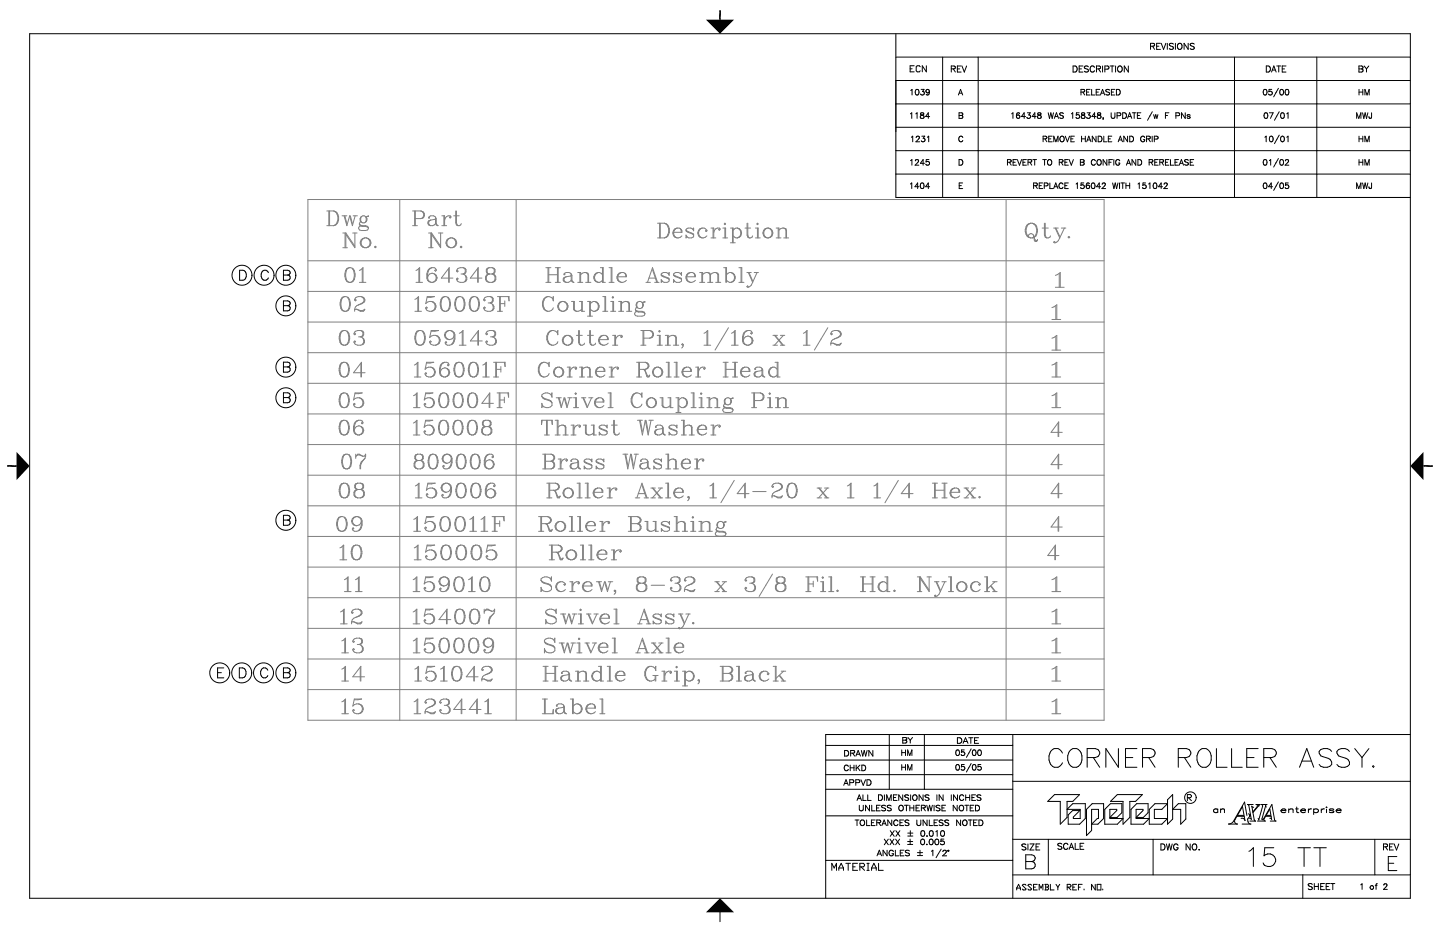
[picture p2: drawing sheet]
<svg xmlns="http://www.w3.org/2000/svg" width="432mm" height="279mm" viewBox="0 0 432 279" stroke-linecap="round" stroke-linejoin="round" font-family="sans-serif">
<g fill="none" stroke="#808080" stroke-width=".3">
<path d="M92.3 59.8h238.8v156.1h-238.8zM119.9 59.8v156.1M154.8 59.8v156.1M301.7 59.8v156.1M92.3 78.2h238.8M98 67.7h2.1M98 63.2h2.1M98.6 63.2v4.5M98.8 63.2v4.5M100.1 63.2a2.37 2.37 0 0 1 1.5 2.2 2.37 2.37 0 0 1-1.5 2.3M100.1 63.2a2.54 2.54 0 0 1 0 4.5M102.6 64.7h1.4"/>
<path d="M102.8 74.3h1.4M102.8 69.9h.9M103.2 64.7l.8 3 .8-3 .9 3 .8-3M103.4 64.7l.6 2.3M103.5 69.9v4.4M103.7 69.9v4.4M103.7 69.9l2.7 3.9M105.1 64.7l.6 2.3M105.7 69.9h1.4M105.9 64.7h1.3M106.4 69.9v4.4l-2.7-4M107.8 67.2l.8 .5 1.6 .2 .3 .4"/>
<path d="M107.8 67.2l.2 .5 1.6 .2 .9 .4M108.2 66.4l-.4 .8M108.2 66.4l.2 .2M108.4 64.9a1.05 1.05 0 0 0-.2 1.5M108.4 64.9l-.2 .5 .2 1.2M108.4 64.9l.4-.2 .8 .2M108.4 67.7l-.6 .2-.3 .4 .3 .6 1.8 .2 .6-.2 .3-.6M108.4 66.6l.4 .2 .8-.2M109.4 71.3a1.52 1.52 0 0 0-1.1 1.5 1.52 1.52 0 0 0 1.1 1.5M109.4 71.3h.4M109.4 74.3h.4M109.4 71.3a1.48 1.48 0 0 0-1.4 1.5 1.48 1.48 0 0 0 1.4 1.5"/>
<path d="M109.6 64.9l.2 .2M109.6 64.9l.2 .5-.2 1.2M109.8 65.1a1 1 0 0 1-.2 1.5M109.8 71.3a1.48 1.48 0 0 1 1.4 1.5 1.48 1.48 0 0 1-1.4 1.5M109.8 71.3a1.52 1.52 0 0 1 1.2 1.5 1.52 1.52 0 0 1-1.2 1.5M110 64.9l.5-.2v.2zM110 64.9l-.2 .2M112.3 74l.2-.2 .3 .2-.3 .3zM123.7 67.7h1.5M123.7 63.2h2.5M124.3 63.2v4.5M124.5 65.5h1.7"/>
<path d="M124.5 63.2v4.5M126.2 63.2a1.15 1.15 0 0 1 1.1 1.2 1.15 1.15 0 0 1-1.1 1.1M126.2 63.2a1.19 1.19 0 0 1 .9 1.2 1.19 1.19 0 0 1-.9 1.1M128.5 74.3h1.4M128.5 69.9h.9M128.8 65.1v.3h-.3v-.3l.7-.4h.8l.6 .4M129.2 66l-.7 .2-.2 .4 .2 .8 .7 .3M129.2 66a.87 .87 0 0 0-.7 .8 .87 .87 0 0 0 .7 .9M129.2 69.9v4.4M129.4 69.9v4.4M129.4 69.9l2.7 3.9M130.6 65.1l.2 .4v1.5l.5 .7"/>
<path d="M130.6 65.1v1.9M130.6 67l-.8 .7h-.6M130.6 65.5l-.2 .3-1.2 .2M130.6 67l.7 .7M131.3 67.7h.1M131.5 69.9h1.3M132.1 69.9v4.4l-2.7-4M132.5 64.7h.8v3M132.5 67.7h1.4M133.1 64.7v3M135 64.9l-.2 .2 .2 .3 .2-.5a1.19 1.19 0 0 0-1.3-.1 1.19 1.19 0 0 0-.6 1.2M135.1 71.3h.4"/>
<path d="M135.1 74.3h.4M135.1 71.3a1.48 1.48 0 0 0-1.4 1.5 1.48 1.48 0 0 0 1.4 1.5M135.1 71.3a1.52 1.52 0 0 0-1.1 1.5 1.52 1.52 0 0 0 1.1 1.5M135.5 71.3a1.48 1.48 0 0 1 1.4 1.5 1.48 1.48 0 0 1-1.4 1.5M135.5 71.3a1.52 1.52 0 0 1 1.2 1.5 1.52 1.52 0 0 1-1.2 1.5M136 64.7h1.7M136.7 63.2v3.6l.2 .6 .4 .3M136.9 63.2v3.6l.4 .9M138 74l.3-.2 .2 .2-.2 .3zM138.3 67l-.2 .4-.8 .3M197.2 66.9h2.1M197.2 71.3h2.1"/>
<path d="M197.8 66.9v4.4M198 66.9v4.4M199.3 66.9a2.37 2.37 0 0 1 1.5 2.2 2.37 2.37 0 0 1-1.5 2.2M199.3 66.9a2.54 2.54 0 0 1 0 4.4M202 69.6a1.48 1.48 0 0 0 1 1.7M203 68.4l1 .2M203 68.4l-.8 .6-.2 .6M203 68.4a1.49 1.49 0 0 0-1.2 1.4 1.49 1.49 0 0 0 1.2 1.5M204 68.6l.3 1M204 68.6l.5 .6v.4h-2.5M204.5 70.7l-.5 .4-1 .2M205.7 69l2.3 1.3v.6l-.6 .4h-.9l-.6-.4"/>
<path d="M205.7 70.5l.2 .4-.2 .4zM207.8 68.8l-.6-.4h-.9l-.6 .4v.4l2.3 1.3M208 68.4v.8l-.2-.4zM210.5 68.4a1.56 1.56 0 0 0-1 1.4 1.56 1.56 0 0 0 1 1.5M210.5 68.4a1.49 1.49 0 0 0-1.3 1.4 1.49 1.49 0 0 0 1.3 1.5M210.5 68.4a1.24 1.24 0 0 1 1.5 .8l-.2 .2-.3-.2 .3-.2M212 70.7l-.5 .4-1 .2M213.2 68.4h.8v2.9M213.2 71.3h1.4M213.8 68.4v2.9M215.7 68.6l-.2 .2 .2 .2 .2-.4a1.19 1.19 0 0 0-1.3-.1 1.19 1.19 0 0 0-.6 1.1M216.7 71.3h1.5"/>
<path d="M216.7 68.4h.9v2.9M217.4 68.4v2.9M217.4 66.9l.2 .2-.2 .3-.2-.3zM219 68.4h.9v4.4M219 72.8h1.5M219.6 68.4v4.4M219.9 70.7l.8 .6h.4M221.1 68.4h-.4l-.8 .6M221.1 68.4a1.5 1.5 0 0 1 1.3 1.4 1.5 1.5 0 0 1-1.3 1.5M221.1 68.4a1.58 1.58 0 0 1 1 1.4 1.58 1.58 0 0 1-1 1.5M223.4 68.4h1.7M224 66.9v3.6l.2 .6 .5 .2"/>
<path d="M224.2 66.9v3.6l.5 .8M225.7 70.7l-.2 .4-.8 .2M226.5 71.3h1.5M226.5 68.4h.8v2.9M227.1 68.4v2.9M227.1 66.9l.2 .2-.2 .3-.1-.3zM230.1 68.4a1.49 1.49 0 0 0-1.3 1.4 1.49 1.49 0 0 0 1.3 1.5M230.1 71.3h.4M230.1 68.4h.4M230.1 68.4a1.56 1.56 0 0 0-1.1 1.4 1.56 1.56 0 0 0 1.1 1.5M230.5 68.4a1.56 1.56 0 0 1 1 1.4 1.56 1.56 0 0 1-1 1.5M230.5 68.4a1.49 1.49 0 0 1 1.2 1.4 1.49 1.49 0 0 1-1.2 1.5"/>
<path d="M232.7 71.3h1.5M232.7 68.4h.9v2.9M233.3 68.4v2.9M235 71.3h1.5M235 68.4l-1 .2-.4 .4M235 68.4l.5 .2 .2 .4v2.3M235 68.4l.7 .2 .1 .4v2.3M309 66.9h.5M309 66.9a2.31 2.31 0 0 0-1.6 2.2 2.31 2.31 0 0 0 1.6 2.2M309 71.3h.5M309 66.9a2.46 2.46 0 0 0-1.3 2.2 2.46 2.46 0 0 0 1.3 2.2M309.5 66.9a2.31 2.31 0 0 1 1.6 2.2 2.31 2.31 0 0 1-1.6 2.2"/>
<path d="M309.5 66.9a2.46 2.46 0 0 1 1.4 2.2 2.46 2.46 0 0 1-1.4 2.2M309.9 70.7l-.2-.4-.7-.3-.4 .3-.3 .6M309.9 70.7l.3 1.5 .7 .2 .2-.5M309.9 70.7l.5 1.2 .3 .3 .4-.3M311.1 71.8v.1M312.5 68.4h1.8M313.2 66.9v3.6l.2 .6 .5 .2M313.4 66.9v3.6l.5 .8M315 70.7l-.2 .4-.9 .2M315.9 68.4h1.4M316.4 68.4l1.4 2.9M316.6 68.4l1.2 2.5"/>
<path d="M317.8 71.3a1.69 1.69 0 0 1-1.6 1.5l-.3-.2 .3-.2 .2 .2M318.3 68.4h1.3M319.2 68.4l-1.4 2.9M320.3 71.1l.2-.2 .3 .2-.3 .2zM92.3 87.4h238.8M92.3 96.5h238.8M103.1 99.1a2.01 2.01 0 0 0-1.4 2.5l.2 1.1 .5 .6 .7 .2M103.1 99.1l-.5 .2a3.3 3.3 0 0 0 0 4l.5 .2M103.1 99.1h.4a2.01 2.01 0 0 1 1.3 2.5l-.2 1.1-.5 .6-.6 .2M103.3 88.9a2.01 2.01 0 0 0-1.3 2.5l.2 1.1 .4 .6 .7 .2M103.3 93.3h.4M103.3 88.9h.4a2.01 2.01 0 0 1 1.4 2.5l-.3 1.1-.4 .6-.7 .2"/>
<path d="M103.3 88.9l-.4 .2a3.3 3.3 0 0 0 0 4l.4 .2M104 99.3a2.9 2.9 0 0 1-.5 4.2M104.2 89.1a2.94 2.94 0 0 1-.5 4.2M104.7 80.2a2.01 2.01 0 0 0-1.3 2.6l.2 1 .5 .6 .6 .3M104.7 80.2l-.4 .3a3.3 3.3 0 0 0 0 3.9l.4 .3M104.7 80.2h.4a2.01 2.01 0 0 1 1.4 2.6l-.3 1-.4 .6-.7 .3M104.7 84.7h.4M105.6 80.5a2.94 2.94 0 0 1-.5 4.2M107 92.7l1.1 .4h.6l.7-.4-.5 .6h-.8zM107 92.7l-.7 .2M107.4 91.4a1.56 1.56 0 0 0-1.1 1.9M107.8 81.1l1.1-.9v4.5"/>
<path d="M107.8 84.7h1.9M108.2 99.1l.6 .6v.7l-.6 .6M108.2 99.1a1.55 1.55 0 0 0-2 .8l.2 .5 .2-.3-.2-.2M108.2 99.1l.6 .2 .3 .4-.3 1.1-.6 .2M108.3 88.9a1.51 1.51 0 0 0-2 .9l.3 .4 .2-.2-.2-.2M108.3 88.9l.6 .2a.94 .94 0 0 1 .3 1.5l-1.8 .8M108.3 88.9a1.09 1.09 0 0 1 .6 1.7l-1.5 .8M108.6 80.5v4.2M124.4 93.3h2M124.4 89.8l1.1-.9v4.4M124.7 84.7h2M124.7 81.1l1.1-.9v4.5"/>
<path d="M125.3 89.1v4.2M125.6 80.5v4.2M125.8 99.1h.4a2.01 2.01 0 0 1 1.3 2.5l-.2 1.1-.5 .6-.6 .2M125.8 99.1a2.01 2.01 0 0 0-1.4 2.5l.2 1.1 .5 .6 .7 .2M125.8 99.1l-.5 .2a3.3 3.3 0 0 0 0 4l.5 .2M126.6 99.3a2.9 2.9 0 0 1-.4 4.2M127.9 92.5l.2-.2-.2-.3-.2 .5a1.4 1.4 0 0 0 1.7 .8M128.1 89.1l2.2-.2h-2.2l-.4 2.1 .4-.4 1.3-.2M128.2 83.2a1.38 1.38 0 0 1 1.4-1.3 1.38 1.38 0 0 1 1.4 1.3 1.38 1.38 0 0 1-1.3 1.5M129.3 99.3l2.2-.2h-2.2l-.5 2.1 .5-.4 1.3-.3M129.3 84.7h.4M129.4 90.4a1.48 1.48 0 0 1 1.3 1.4 1.48 1.48 0 0 1-1.3 1.5"/>
<path d="M129.4 90.4a1.54 1.54 0 0 1 1.1 1.4 1.54 1.54 0 0 1-1.1 1.5M129.5 80.2l1.1 .3 .2 .4-.2 .4-.2-.2 .2-.2M129.5 80.2a2.52 2.52 0 0 0-.9 4.2l.7 .3M129.5 80.2a2.68 2.68 0 0 0-.6 4.2l.4 .3M130.2 82.1a1.38 1.38 0 0 1 .6 1.4 1.38 1.38 0 0 1-1.1 1.2M133.3 88.9h.4a2.01 2.01 0 0 1 1.4 2.5l-.3 1.1-.4 .6-.7 .2M133.3 88.9l-.4 .2a3.3 3.3 0 0 0 0 4l.4 .2M133.3 88.9a2.01 2.01 0 0 0-1.3 2.5l.2 1.1 .4 .6 .7 .2M133.3 93.3h.4M134.2 89.1a2.94 2.94 0 0 1-.5 4.2M134.5 80.7v4M134.6 99.1h.5"/>
<path d="M134.6 99.1a1.37 1.37 0 0 0-1.3 1.3 1.37 1.37 0 0 0 1.3 1.4M134.6 99.1a1.39 1.39 0 0 0-1.1 1.3 1.39 1.39 0 0 0 1.1 1.4M135.1 99.1l.6 .2a2.55 2.55 0 0 1-.9 4.2l-1.1-.2-.2-.4 .2-.5 .2 .3-.2 .2M135.1 99.1l.4 .2a2.87 2.87 0 0 1-.2 4M135.8 83.4h-3.5l2.4-3.2v4.5M137.7 88.9h.4a2.01 2.01 0 0 1 1.3 2.5l-.2 1.1-.5 .6-.6 .2M137.7 88.9a2.01 2.01 0 0 0-1.3 2.5l.2 1.1 .4 .6 .7 .2M137.7 93.3h.4M137.7 88.9l-.5 .2a3.3 3.3 0 0 0 0 4l.5 .2M137.7 99.9l1.1-.8v4.4M138.2 82.1h.7M138.6 89.1a2.94 2.94 0 0 1-.5 4.2"/>
<path d="M138.6 99.3v4.2M138.9 80.2l.6 .3 .2 .4-.2 1-.6 .2M138.9 80.2a1.51 1.51 0 0 0-2 .9l.2 .4 .3-.2-.3-.2M138.9 82.1a1.27 1.27 0 0 1 1.1 1.3 1.27 1.27 0 0 1-1.1 1.3 1.51 1.51 0 0 1-2-.9l.2-.4 .3 .2-.3 .2M138.9 80.2l.6 .7v.6l-.6 .6M139.5 82.5a1.31 1.31 0 0 1-.2 1.9M142 88.9a2.01 2.01 0 0 0-1.3 2.5l.2 1.1 .4 .6 .7 .2M142 88.9h.4a2.01 2.01 0 0 1 1.4 2.5l-.3 1.1-.4 .6-.7 .2M142 88.9l-.4 .2a3.3 3.3 0 0 0 0 4l.4 .2M142 93.3h.4M142.9 89.1a2.94 2.94 0 0 1-.5 4.2M143.2 80.7v4"/>
<path d="M143.3 99.5v4M144.5 83.4h-3.5l2.4-3.2v4.5M146.4 90.8h.6M146.7 80.2l-.6 .3-.3 .4 .3 1 .6 .2M146.7 82.1l-.5 .3-.4 .6v.8l.4 .6 .5 .3M146.7 82.1l-.6 .3-.5 .6v.8l.2 .4 .9 .5M146.7 84.7h.9M146.7 80.2h.9M146.7 82.1h.9M146.7 80.2l-.5 .3-.1 .4 .1 1 .5 .2M147 90.8a1.27 1.27 0 0 1 1.1 1.3 1.27 1.27 0 0 1-1.1 1.2 1.51 1.51 0 0 1-2-.8l.3-.5 .2 .3-.2 .2M147 88.9a1.51 1.51 0 0 0-2 .9l.3 .4 .2-.2-.2-.2"/>
<path d="M147 88.9l.7 .2 .2 .4-.2 1.1-.7 .2M147 88.9l.7 .6v.7l-.7 .6M147.6 80.2l.6 .7v.6l-.6 .6M147.6 80.2l.6 .3 .2 .4-.2 1-.6 .2M147.6 82.1l.6 .3 .5 .6v.8l-.3 .4-.8 .5M147.7 91.2a1.31 1.31 0 0 1-.3 1.9M147.7 99.1l.7 .6v.7l-.7 .6M147.7 99.1l.7 .2 .2 .4-.2 1.1-.7 .2M147.7 99.1a1.55 1.55 0 0 0-2 .8l.3 .5 .2-.3-.2-.2M148 82.4l.4 .6v.8l-.8 .9M149.2 93.3h1.5M149.2 88.9h3.4v1.3l-.2-1.3"/>
<path d="M149.8 88.9v4.4M150 91h1.4M150 88.9v4.4M151.4 90.2v1.7M163.7 84.7h1.5M163.7 80.2h1.5M164.2 88.9l1.1 .2 .4 .4M164.2 88.9a2.33 2.33 0 0 0-1.6 2.2 2.33 2.33 0 0 0 1.6 2.2M164.2 88.9a2.48 2.48 0 0 0 0 4.4M164.3 80.2v4.5M164.5 82.4h2.7M164.5 80.2v4.5"/>
<path d="M165.5 99.1l1.1 .2 .5 .4M165.5 99.1a2.32 2.32 0 0 0-1.6 2.2 2.32 2.32 0 0 0 1.6 2.2M165.5 99.1a2.46 2.46 0 0 0-1.4 2.2 2.46 2.46 0 0 0 1.4 2.2M165.9 92.3a1.54 1.54 0 0 1-1.7 1M165.9 88.9v1.3l-.2-.7zM166.5 84.7h1.5M166.5 80.2h1.5M167.2 80.2v4.5M167.3 99.1v1.3l-.2-.7zM167.4 80.2v4.5M168.6 90.4a1.54 1.54 0 0 0-1.1 1.4 1.54 1.54 0 0 0 1.1 1.5M168.6 90.4a1.48 1.48 0 0 0-1.4 1.4 1.48 1.48 0 0 0 1.4 1.5"/>
<path d="M168.6 93.3h.4M168.6 90.4h.4M169 90.4a1.54 1.54 0 0 1 1.1 1.4 1.54 1.54 0 0 1-1.1 1.5M169 90.4a1.48 1.48 0 0 1 1.3 1.4 1.48 1.48 0 0 1-1.3 1.5M169.4 82.1v.3h-.3v-.3l.7-.4h.8l.7 .4M169.8 83a.86 .86 0 0 0-.7 .8 .86 .86 0 0 0 .7 .9M169.8 83l-.7 .2-.2 .4 .2 .8 .7 .3M171.3 82.1l.2 .4v1.5l.5 .7M171.3 84l-.9 .7h-.6M171.3 82.5l-.2 .3-1.3 .2M171.3 82.1v1.9M171.3 84l.7 .7"/>
<path d="M171.4 90.4h.8v2.3l.7 .6M172 84.7h.1M172 90.4v2.3l.2 .4 .7 .2M173.2 84.7h1.6M173.2 81.7h.9v3M173.5 99.1v3.6l.2 .6 .5 .2M173.7 99.1v3.6l.5 .8M173.7 90.4h.9v2.9M173.9 81.7v3M174.4 90.4v2.9h.9M174.4 92.7l-.4 .4-1.1 .2M175.6 81.7l.5 .2 .2 .5v2.3"/>
<path d="M175.6 84.7h1.6M175.6 81.7l-1 .2-.5 .5M175.6 81.7l.7 .2 .2 .5v2.3M176.2 90.4h.8v4.4M176.2 94.8h1.5M176.8 90.4v4.4M176.8 99.1v3.6l.3 .6 .4 .2M177 92.7l.9 .6h.5M177.1 99.1v3.6l.4 .8M178.4 90.4a1.56 1.56 0 0 1 1 1.4 1.56 1.56 0 0 1-1 1.5M178.4 90.4a1.49 1.49 0 0 1 1.3 1.4 1.49 1.49 0 0 1-1.3 1.5M178.4 90.4h-.5l-.9 .6"/>
<path d="M179.4 81.7a1.54 1.54 0 0 0-1.1 1.5 1.54 1.54 0 0 0 1.1 1.5M179.4 81.7l.8 .2 .5 .5M179.4 81.7a1.48 1.48 0 0 0-1.4 1.5 1.48 1.48 0 0 0 1.4 1.5M180 80.2h.9v4.5M180.7 84l-.9 .7h-.4M180.7 80.2v4.5h.8M180.7 93.3h1.6M180.7 88.9h.9v4.4M181.4 88.9v4.4M182.6 80.2h.9v4.5M182.6 84.7h1.5M183.1 90.4h.9v2.9"/>
<path d="M183.1 93.3h1.5M183.3 80.2v4.5M183.8 90.4v2.9M183.8 88.9l.2 .2-.2 .3-.2-.3zM185.2 83a1.48 1.48 0 0 0 1.1 1.7M185.5 93.3h1.5M185.5 90.4h.9v2.9M186.1 90.4v2.9M186.3 81.7l1.1 .2M186.3 81.7l-.8 .7-.3 .6M186.3 81.7a1.48 1.48 0 0 0-1.3 1.5 1.48 1.48 0 0 0 1.3 1.5M187.4 81.9l.4 .6v.5h-2.6"/>
<path d="M187.4 81.9l.2 1.1M187.8 84l-.4 .4-1.1 .3M187.9 93.3h1.5M187.9 90.4l-1.1 .2-.4 .4M187.9 90.4l.4 .2 .3 .4v2.3M187.9 90.4l.7 .2 .2 .4v2.3M190.5 92.9l.9 .4 1.7 .2 .3 .4M190.5 92.9l.3 .4 1.7 .2 .9 .4M190.9 92l-.4 .9M190.9 92l.3 .3M191.2 90.6l.4-.2 .9 .2M191.2 93.3l-.7 .2-.2 .4 .2 .7 2 .2 .6-.2 .3-.7"/>
<path d="M191.2 90.6a1.02 1.02 0 0 0-.3 1.4M191.2 92.3l.4 .2 .9-.2M191.2 90.6l-.3 .4v.9l.3 .4M192.2 99.1h2.6M192.5 90.6l.2 .2M192.5 90.6l.2 .4-.2 1.3M192.7 90.8a.97 .97 0 0 1-.2 1.5M192.8 99.1v4.4M192.9 90.6l.5-.2v.2zM192.9 90.6l-.2 .2M193 99.1v4.4M193.7 84.7h1.3"/>
<path d="M194.2 84.7l1.5-4.5 1.5 4.5M194.6 83.4h1.9M194.8 99.1a1.19 1.19 0 0 1 1.1 1.4l-.4 .7-.7 .2M194.8 99.1a1.17 1.17 0 0 1 1 1.1 1.17 1.17 0 0 1-1 1.2M195.7 80.9l1.2 3.8M196.3 84.7h1.3M197.7 99.1l.3 .2-.3 .2-.2-.2zM198.3 83.8l.2 .4-.2 .5zM198.3 82.4l2.4 1.2v.6l-.7 .5h-.9l-.6-.5M200.5 82.1a1.47 1.47 0 0 0-2-.2l-.2 .2 .2 .7 2.2 1M200.7 81.7v.8l-.2-.4zM202 83.8l.2 .4-.2 .5z"/>
<path d="M202 82.4l2.4 1.2v.6l-.7 .5h-.8l-.7-.5M204.2 82.1a1.47 1.47 0 0 0-2-.2l-.2 .2 .2 .7 2.2 1M204.4 81.7v.8l-.2-.4zM205.9 83a1.48 1.48 0 0 0 1.1 1.7M207 81.7l-.9 .7-.2 .6M207 81.7a1.48 1.48 0 0 0-1.3 1.5 1.48 1.48 0 0 0 1.3 1.5M207 81.7l1.1 .2M208.1 81.9l.2 1.1M208.1 81.9l.4 .6v.5h-2.6M208.5 84l-.4 .4-1.1 .3M209.8 84.7h1.5M209.8 81.7h.9v3"/>
<path d="M210.4 81.7v3M211.1 99.9l1.1-.8v4.4M212 99.3v4.2M212.2 81.7l.4 .2 .3 .5v2.3M212.2 84.7h1.5M212.2 81.7l-1.1 .2-.4 .5M212.2 81.7l.7 .2 .2 .5M213.1 82.4v2.3M214.6 81.7l.7 .7v2.3M214.6 84.7h1.5M214.6 81.7l-1.1 .2-.4 .5M214.6 81.7l.7 .2 .2 .5v2.3"/>
<path d="M217 80.2h.9v4.5M217.6 80.2v4.5M217.9 84l.8 .7h.5M218.4 98.2l-4 6.7M219.2 81.7a1.56 1.56 0 0 1 1.1 1.5 1.56 1.56 0 0 1-1.1 1.5M219.2 81.7a1.49 1.49 0 0 1 1.3 1.5 1.49 1.49 0 0 1-1.3 1.5M219.2 81.7h-.5l-.8 .7M219.3 99.9l1.2-.8v4.4M220.2 99.3v4.2M221.6 84.7h1.5M221.6 80.2h.8v4.5M222.2 80.2v4.5"/>
<path d="M223.9 81.7h1.4M224.2 99.1l1.1 .2 .2 .4-.2 .4-.2-.2 .2-.2M224.2 99.1a2.5 2.5 0 0 0-.9 4.2l.7 .2M224.2 99.1a2.65 2.65 0 0 0-.7 4.2l.5 .2M224.4 81.7l1.3 3M224.6 81.7l1.1 2.5M225.7 84.7a1.62 1.62 0 0 1-1.5 1.4l-.3-.2 .3-.2 .2 .2M226.1 81.7h1.3M227 81.7l-1.3 3M240.9 99.9l1.1-.8v4.4M241.8 99.3v4.2M248.2 98.2l-4 6.7"/>
<path d="M251.1 99.1a1.55 1.55 0 0 0-2 .8l.3 .5 .2-.3-.2-.2M251.1 99.1l.7 .2a.93 .93 0 0 1 .2 1.5l-1.8 .8M251.1 99.1a1.08 1.08 0 0 1 .7 1.7l-1.6 .8M315.4 92.2l1.5-.8v4.4M315.4 95.8h2.7M316.5 86.1h2.6M316.5 82.6l1.4-.9v4.4M316.6 91.6v4.2M317.6 81.9v4.2M92.3 114.9h238.8M92.3 105.7h238.8M103 117.8a2.01 2.01 0 0 0-1.3 2.5l.2 1.1 .4 .6 .7 .2"/>
<path d="M103 117.8l-.4 .2a3.3 3.3 0 0 0 0 4l.4 .2M103 117.8h.4a2.01 2.01 0 0 1 1.3 2.5l-.2 1.1-.4 .6-.7 .2M103 113h.4M103 108.6a2.01 2.01 0 0 0-1.3 2.5l.2 1.1 .4 .6 .7 .2M103 108.6l-.4 .2a3.3 3.3 0 0 0 0 4l.4 .2M103 108.6h.4a2.01 2.01 0 0 1 1.3 2.5l-.2 1.1-.4 .6-.7 .2M103.1 103.5h.4M103.9 118a2.95 2.95 0 0 1-.5 4.2M103.9 108.8a2.95 2.95 0 0 1-.5 4.2M106.5 118l2.1-.2h-2.1l-.5 2.1 .5-.4 1.2-.3M107.5 101h.7M107.7 119.2a1.54 1.54 0 0 1 1.2 1.5 1.54 1.54 0 0 1-1.2 1.5"/>
<path d="M107.7 119.2a1.48 1.48 0 0 1 1.4 1.5 1.48 1.48 0 0 1-1.4 1.5M108.2 101a1.26 1.26 0 0 1 1.1 1.2 1.26 1.26 0 0 1-1.1 1.3 1.55 1.55 0 0 1-2-.8l.2-.5 .2 .2-.2 .3M108.2 109.1v3.9M108.8 101.4a1.29 1.29 0 0 1-.2 1.9M109.5 111.7h-3.5l2.4-3.1v4.4M124 118.6l1.1-.8v4.4M124.2 113h2M124.2 109.4l1.1-.8v4.4M124.9 118v4.2M125.1 108.8v4.2M125.8 103.5h.4M127.7 118l2.1-.2h-2.1l-.5 2.1 .5-.4 1.2-.3"/>
<path d="M127.7 112.2l.2-.2-.2-.3-.2 .5a1.39 1.39 0 0 0 1.7 .8M127.9 108.8l2.2-.2h-2.2l-.4 2.1 .4-.4 1.3-.2M128.9 119.2a1.54 1.54 0 0 1 1.1 1.5 1.54 1.54 0 0 1-1.1 1.5M128.9 119.2a1.48 1.48 0 0 1 1.4 1.5 1.48 1.48 0 0 1-1.4 1.5M129.1 102.7l.2-.3-.2-.2-.3 .5a1.43 1.43 0 0 0 1.8 .8M129.2 110.1a1.54 1.54 0 0 1 1.1 1.4 1.54 1.54 0 0 1-1.1 1.5M129.2 110.1a1.48 1.48 0 0 1 1.3 1.4 1.48 1.48 0 0 1-1.3 1.5M130.6 100.5a1.48 1.48 0 0 1 1.4 1.5 1.48 1.48 0 0 1-1.4 1.5M130.6 100.5a1.53 1.53 0 0 1 1.2 1.5 1.53 1.53 0 0 1-1.2 1.5M132 111.6a1.38 1.38 0 0 1 1.4-1.3 1.38 1.38 0 0 1 1.4 1.3 1.38 1.38 0 0 1-1.3 1.4M132.9 117.8h.4a2.01 2.01 0 0 1 1.3 2.5l-.2 1.1-.5 .6-.6 .2M132.9 117.8a2.01 2.01 0 0 0-1.4 2.5l.3 1.1 .4 .6 .7 .2"/>
<path d="M132.9 117.8l-.5 .2a3.3 3.3 0 0 0 0 4l.5 .2M133.1 113h.4M133.3 108.6a2.68 2.68 0 0 0-.6 4.2l.4 .2M133.3 108.6a2.53 2.53 0 0 0-.9 4.2l.7 .2M133.3 108.6l1.1 .2 .2 .4-.2 .5-.2-.3 .2-.2M133.7 118a2.95 2.95 0 0 1-.4 4.2M134 110.5a1.38 1.38 0 0 1 .6 1.4 1.38 1.38 0 0 1-1.1 1.1M136.2 100.5a1.43 1.43 0 0 1-1.6 1.3M137.2 117.8h.4a2.01 2.01 0 0 1 1.3 2.5l-.2 1.1-.5 .6-.6 .2M137.2 117.8l-.5 .2a3.3 3.3 0 0 0 0 4l.5 .2M137.2 117.8a2.01 2.01 0 0 0-1.3 2.5l.2 1.1 .4 .6 .7 .2M137.4 113h.4"/>
<path d="M137.4 108.6l-.4 .2a3.3 3.3 0 0 0 0 4l.4 .2M137.4 108.6h.4a2.01 2.01 0 0 1 1.4 2.5l-.3 1.1-.4 .6-.7 .2M137.4 108.6a2.01 2.01 0 0 0-1.3 2.5l.2 1.1 .5 .6 .6 .2M137.7 103.5h2M138 118a2.95 2.95 0 0 1-.4 4.2M138.3 108.8a2.95 2.95 0 0 1-.5 4.2M141.5 117.8h.4a2.01 2.01 0 0 1 1.3 2.5l-.2 1.1-.5 .6-.6 .2M141.5 117.8a2.01 2.01 0 0 0-1.3 2.5l.2 1.1 .4 .6 .7 .2M141.5 117.8l-.5 .2a3.3 3.3 0 0 0 0 4l.5 .2M141.8 113h.4M141.8 108.6a2.01 2.01 0 0 0-1.4 2.5l.3 1.1 .4 .6 .7 .2M141.8 108.6h.4a2.01 2.01 0 0 1 1.3 2.5l-.2 1.1-.5 .6-.6 .2"/>
<path d="M141.8 108.6l-.5 .2a3.3 3.3 0 0 0 0 4l.5 .2M142.4 118a2.95 2.95 0 0 1-.5 4.2M142.6 108.8a2.95 2.95 0 0 1-.4 4.2M144.6 102.2h-3.6l2.5-3.1v4.4M144.8 113h1.9M144.8 109.4l1.1-.8v4.4M145.6 108.8v4.2M146.7 118.2v4M147.1 101h.6M147.7 101a1.26 1.26 0 0 1 1.2 1.2 1.26 1.26 0 0 1-1.2 1.3 1.55 1.55 0 0 1-2-.8l.3-.5 .2 .2-.2 .3M148 113h1.5M148 108.6h3.5v1.3l-.3-1.3"/>
<path d="M148.4 101.4a1.29 1.29 0 0 1-.2 1.9M148.6 108.6v4.4M148.9 110.7h1.3M148.9 108.6v4.4M149.1 117.8h3.4v1.3l-.2-1.3M149.7 117.8v4.4M149.9 119.9h1.3M149.9 117.8v4.4M150.2 109.9v1.7M151.2 119.1v1.6M162.5 118.9l.8 .6 1.8 .6 .4 .6M162.5 118.9l.4 .6a4.7 4.7 0 0 1 2.6 1.2"/>
<path d="M162.9 108.6l1.1 .2 .5 .4M162.9 108.6a2.34 2.34 0 0 0-1.5 2.2 2.34 2.34 0 0 0 1.5 2.2M162.9 108.6a2.49 2.49 0 0 0 0 4.4M164.7 112a1.54 1.54 0 0 1-1.8 1M164.7 108.6v1.3l-.2-.7zM165.3 118.4a1.86 1.86 0 0 0-2.8 0v.5M165.5 117.8v1.3l-.2-.7zM166.8 119.2h1.5M167.3 102.4a1.58 1.58 0 0 1-1.8 1.1M167.3 113h.4M167.3 110.1h.4M167.3 110.1a1.48 1.48 0 0 0-1.3 1.4 1.48 1.48 0 0 0 1.3 1.5"/>
<path d="M167.3 110.1a1.54 1.54 0 0 0-1.1 1.4 1.54 1.54 0 0 0 1.1 1.5M167.4 119.2l.9 3 .9-3 .8 3 .9-3M167.7 119.2l.6 2.4M167.7 110.1a1.54 1.54 0 0 1 1.1 1.4 1.54 1.54 0 0 1-1.1 1.5M167.7 110.1a1.48 1.48 0 0 1 1.3 1.4 1.48 1.48 0 0 1-1.3 1.5M169.4 119.2l.6 2.4M170 103.5h.4M170 100.5h.4M170 100.5a1.48 1.48 0 0 0-1.4 1.5 1.48 1.48 0 0 0 1.4 1.5M170 100.5a1.53 1.53 0 0 0-1.1 1.5 1.53 1.53 0 0 0 1.1 1.5M170.1 113h1.5M170.1 110.1h.8v2.9"/>
<path d="M170.2 119.2h1.4M170.4 100.5a1.48 1.48 0 0 1 1.4 1.5 1.48 1.48 0 0 1-1.4 1.5M170.4 100.5a1.53 1.53 0 0 1 1.1 1.5 1.53 1.53 0 0 1-1.1 1.5M170.7 110.1v2.9M172 119.2h.8v3M172.6 117.8l.2 .2-.2 .2-.2-.2zM172.6 119.2v3M172.7 110.3l-.3 .2 .3 .2 .2-.4a1.24 1.24 0 0 0-1.3-.1 1.24 1.24 0 0 0-.7 1.1M172.8 100.5h1.8M173.8 113h1.5M173.8 110.1h.8v2.9M174.3 119.2h1.4"/>
<path d="M174.4 110.1v2.9M174.8 119.2l1.3 3 1.3-3M175 119.2l1.1 2.6M175.3 102.9l-.2 .4-.9 .2M176.1 113h1.6M176.1 110.1l-1 .2-.5 .4M176.1 110.1l.5 .2 .2 .4v2.3M176.1 110.1l.7 .2 .2 .4v2.3M176.2 100.5h1.7M176.5 119.2h1.3M178.6 102.9l-.2 .4-.9 .2M178.8 111.3a1.48 1.48 0 0 0 1.1 1.7"/>
<path d="M179.6 119.2a1.48 1.48 0 0 0-1.4 1.5 1.48 1.48 0 0 0 1.4 1.5M179.6 119.2l1 .3M179.6 119.2l-.9 .7-.2 .6M179.7 101.8a1.49 1.49 0 0 0 1.1 1.7M179.9 110.1a1.48 1.48 0 0 0-1.4 1.4 1.48 1.48 0 0 0 1.4 1.5M179.9 110.1l1 .2M179.9 110.1l-.9 .6-.2 .6M180.6 119.5l.5 .6v.4h-2.6M180.6 119.5l.2 1M180.8 100.5l1.1 .3M180.8 100.5l-.8 .7-.3 .6M180.8 100.5a1.48 1.48 0 0 0-1.3 1.5 1.48 1.48 0 0 0 1.3 1.5"/>
<path d="M180.9 110.3l.5 .6v.4h-2.6M180.9 110.3l.2 1M181.4 112.4l-.5 .4-1 .2M181.9 100.8l.5 .6v.4h-2.7M181.9 100.8l.3 1M182.3 117.8h.9v4.4M182.4 102.9l-.5 .4-1.1 .2M182.6 113h1.6M182.6 110.1h.9v2.9M183 117.8v4.4M183.3 110.1v2.9M183.7 103.5h1.5"/>
<path d="M183.7 100.5h.9v3M184.3 100.5v3M185.2 110.3l-.2 .2 .2 .2 .3-.4a1.24 1.24 0 0 0-1.3-.1 1.24 1.24 0 0 0-.7 1.1M186.4 100.8l-.3 .2 .3 .2 .2-.4a1.28 1.28 0 0 0-2 1M190.8 117.8a2.34 2.34 0 0 0-1.6 2.2 2.34 2.34 0 0 0 1.6 2.2M190.8 117.8l1.1 .2 .4 .4M190.8 117.8a2.49 2.49 0 0 0 0 4.4M190.9 113h1.5M190.9 108.6h2.6M191.5 108.6v4.4M191.8 110.7h1.7M191.8 108.6v4.4"/>
<path d="M192.2 103.5h1.5M192.5 117.8v1.3l-.2-.7zM192.8 110.7l.5 .2M193 101.4h1.8M193.3 110.9l.8 2.1h.5l.2-.4M193.3 110.9l.8 1.7 .2 .2 .5-.2M193.5 108.6a1.07 1.07 0 0 1 .9 1.1 1.07 1.07 0 0 1-.9 1M193.5 108.6l.6 .2a.97 .97 0 0 1 0 1.7l-.6 .2M194.8 112.4v.2M195.1 119.2a1.54 1.54 0 0 0-1.1 1.5 1.54 1.54 0 0 0 1.1 1.5M195.1 119.2h.4M195.1 119.2a1.48 1.48 0 0 0-1.3 1.5 1.48 1.48 0 0 0 1.3 1.5"/>
<path d="M195.5 119.2a1.48 1.48 0 0 1 1.4 1.5 1.48 1.48 0 0 1-1.4 1.5M195.5 119.2a1.54 1.54 0 0 1 1.1 1.5 1.54 1.54 0 0 1-1.1 1.5M197 113h.4M197 110.1a1.54 1.54 0 0 0-1.1 1.4 1.54 1.54 0 0 0 1.1 1.5M197 110.1h.4M197 110.1a1.48 1.48 0 0 0-1.3 1.4 1.48 1.48 0 0 0 1.3 1.5M197.1 103.5h1.5M197.1 100.5h.9v3M197.4 110.1a1.54 1.54 0 0 1 1.1 1.4 1.54 1.54 0 0 1-1.1 1.5M197.4 110.1a1.48 1.48 0 0 1 1.3 1.4 1.48 1.48 0 0 1-1.3 1.5M197.7 100.5v3M197.9 119.2h.9v2.4l.6 .6"/>
<path d="M198.5 119.2v2.4l.3 .4 .6 .2M199.5 100.5h.9v3M199.5 103.5h1.5M199.8 113h1.5M199.8 108.6h.8v4.4M200.2 100.5v3M200.3 119.2h.8v3M200.4 108.6v4.4M201 119.2v3h.8M201.9 100.5l.5 .3 .2 .4v2.3M201.9 103.5h1.6M201.9 100.5l-1 .3-.5 .4"/>
<path d="M201.9 100.5l.7 .3 .2 .4v2.3M202.1 113h1.5M202.1 108.6h.9v4.4M202.7 119.2h.8v4.5M202.8 108.6v4.4M203.3 119.2v4.5M204.4 103.3l.2-.3 .3 .3-.3 .2zM204.7 111.3a1.48 1.48 0 0 0 1.1 1.7M204.9 119.2h-.5l-.9 .7M204.9 119.2a1.49 1.49 0 0 1 1.3 1.5 1.49 1.49 0 0 1-1.3 1.5M204.9 119.2a1.56 1.56 0 0 1 1 1.5 1.56 1.56 0 0 1-1 1.5M204.9 103.3v.4l-.5 .6"/>
<path d="M205.8 110.1a1.48 1.48 0 0 0-1.3 1.4 1.48 1.48 0 0 0 1.3 1.5M205.8 110.1l1.1 .2M205.8 110.1l-.8 .6-.3 .6M206.9 110.3l.4 .6v.4h-2.6M206.9 110.3l.2 1M207.2 117.8h.9v4.4M207.3 112.4l-.4 .4-1.1 .2M207.9 117.8v4.4M208.6 113h1.5M208.6 110.1h.9v2.9M209.2 110.1v2.9M209.6 119.2h.9v3"/>
<path d="M210.2 119.2v3M210.2 117.8l.3 .2-.3 .2-.1-.2zM211.1 103.5h2M211.2 110.3l-.2 .2 .2 .2 .2-.4a1.24 1.24 0 0 0-1.3-.1 1.24 1.24 0 0 0-.6 1.1M212 119.2h.8v3M212.6 119.2v3M214.3 119.2l.5 .3 .2 .4v2.3M214.3 119.2l-1 .3-.5 .4M214.3 119.2l.7 .3 .2 .4v2.3M216.8 113h1.5M216.8 108.6h1.5M217.5 108.6v4.4"/>
<path d="M217.6 119.5a1.03 1.03 0 0 0-.2 1.4M217.6 119.5l.5-.3 .8 .3M217.6 119.5l-.2 .4v.8l.2 .4M217.7 108.6v4.4M217.7 110.7h2.6M218.9 119.5l.2 .2M218.9 119.5l.2 .4-.2 1.2M219.1 119.7a.98 .98 0 0 1-.2 1.4M219.3 103.5h2M219.3 119.5l.5-.3v.3zM219.3 119.5l-.2 .2M219.7 113h1.5"/>
<path d="M219.7 108.6h1.5M220.3 108.6v4.4M220.5 108.6v4.4M222.3 111.3a1.48 1.48 0 0 0 1.1 1.7M222.9 102a1.39 1.39 0 0 1 1.4-1.3 1.39 1.39 0 0 1 1.4 1.3 1.39 1.39 0 0 1-1.3 1.5M223.4 110.1a1.48 1.48 0 0 0-1.4 1.4 1.48 1.48 0 0 0 1.4 1.5M223.4 110.1l1 .2M223.4 110.1l-.9 .6-.2 .6M224 103.5h.4M224.4 110.3l.5 .6v.4h-2.6M224.4 110.3l.2 1M224.9 112.4l-.5 .4-1 .2"/>
<path d="M224.9 101a1.37 1.37 0 0 1 .6 1.4 1.37 1.37 0 0 1-1.1 1.1M225.4 117.8h2.6M226 117.8v4.4M226.2 117.8v4.4M226.6 110.5v.2h-.2v-.2l.6-.4h.9l.6 .4M227 111.3a.86 .86 0 0 0-.7 .9 .86 .86 0 0 0 .7 .8M227 111.3l-.6 .3-.3 .4 .3 .8 .6 .2M228 117.8a1.16 1.16 0 0 1 1.1 .8 1.16 1.16 0 0 1-.5 1.3l-.6 .2M228 117.8a1.18 1.18 0 0 1 .9 1.1 1.18 1.18 0 0 1-.9 1.2M228.5 112.4l-.9 .6h-.6M228.5 110.9l-.2 .2-1.3 .2M228.5 110.5v1.9"/>
<path d="M228.5 110.5l.2 .4v1.5l.5 .6M228.5 112.4l.7 .6M229.2 113h.2M230.2 119.2h.8v3M230.8 119.2v3M230.8 117.8l.2 .2-.2 .2-.2-.2zM231.8 103.5h1.3M231.8 100.5h1.3M231.8 110.1l.8 .2 .4 .4M231.8 110.1a1.48 1.48 0 0 0-1.4 1.4 1.48 1.48 0 0 0 1.4 1.5M231.8 110.1a1.54 1.54 0 0 0-1.1 1.4 1.54 1.54 0 0 0 1.1 1.5M232.2 100.5l2.5 3"/>
<path d="M232.4 108.6h.9v4.4M232.4 100.5l2.5 3M232.5 119.2h.9v3M233 112.4l-.8 .6h-.4M233 108.6v4.4h.9M233.2 119.2v3M234 103.5h1.3M234 100.5h1.3M234.9 119.2l-1.1 .3-.4 .4M234.9 119.2l.4 .3 .3 .4v2.3M234.9 119.2l.7 .3 .2 .4v2.3M234.9 100.5l-2.7 3"/>
<path d="M240.9 103.5h2M249.8 102.9l1.1 .4h.7l.7-.4-.5 .6h-.9zM249.8 102.9l-.7 .1M250.2 101.6a1.56 1.56 0 0 0-1.1 1.9M315.4 118.6l1.5-.8v4.4M315.4 101.4l1.5-.8v4.4M315.4 109.4l1.5-.8v4.4M315.4 113h2.7M315.4 105h2.7M316.6 100.8v4.2M316.6 108.8v4.2M316.6 118v4.2"/>
<path d="M92.3 133.3h238.8M92.3 124.1h238.8M103 126a2.01 2.01 0 0 0-1.3 2.5l.2 1.1 .4 .6 .7 .2M103 126l-.4 .2a3.4 3.4 0 0 0 0 4l.4 .2M103 130.4h.4M103 126h.4a2.01 2.01 0 0 1 1.3 2.5l-.2 1.1-.4 .6-.7 .2M103 122.2h.4M103.7 136.2h.4a2.02 2.02 0 0 1 1.3 2.5l-.2 1-.4 .6-.7 .3M103.7 136.2a2.02 2.02 0 0 0-1.2 2.5l.2 1 .4 .6 .6 .3M103.7 136.2l-.4 .2a3.4 3.4 0 0 0 0 3.9l.4 .3M103.9 126.2a2.96 2.96 0 0 1-.5 4.2M104.6 136.4a3 3 0 0 1-.5 4.2"/>
<path d="M106.2 128.9a1.37 1.37 0 0 1 1.4-1.2 1.37 1.37 0 0 1 1.4 1.3 1.37 1.37 0 0 1-1.3 1.4M106.2 121.4l.3-.3-.3-.2-.2 .5a1.39 1.39 0 0 0 1.7 .8M106.7 136.2v1.2M106.9 136.6l.4-.4h.4l1.1 .6M106.9 136.6l-.2 .4M106.9 136.6l.8-.2 1.1 .4M107.3 130.4h.4M107.5 126l1.1 .2 .2 .4-.2 .5-.2-.3 .2-.2M107.5 126a2.53 2.53 0 0 0-.9 4.2l.7 .2M107.5 126a2.68 2.68 0 0 0-.6 4.2l.4 .2M108.2 127.9a1.38 1.38 0 0 1 .6 1.4 1.38 1.38 0 0 1-1.1 1.1M108.8 136.8h.4l.4-.6-.2 1.2"/>
<path d="M109.4 137.4a2.98 2.98 0 0 0-1.4 3.2M109.4 137.4a3.5 3.5 0 0 0-1.3 3.2M124 126.8l1-.8v4.4M124 130.4h1.9M124 122.2h1.9M124.8 126.2v4.2M125.2 136.2h.9M125.2 138.1l-.6 .2-.4 .6 .2 1.2 .8 .5M125.2 136.2l-.6 .2-.2 .4 .2 1 .6 .3M125.2 138.1l-.6 .4-.2 .4v.8l.4 .6 .4 .3M125.2 138.1h.9M125.2 136.2l-.4 .2-.2 .4 .2 1 .4 .3"/>
<path d="M126.1 136.2l.6 .2 .2 .4-.2 1-.6 .3M126.1 136.2l.6 .6v.6l-.6 .7M126.1 138.1l.6 .2 .4 .6-.2 1.2-.8 .5M126.5 138.3l.4 .6v.8l-.8 .9M127.4 129.6l.2-.3-.2-.2-.2 .5a1.39 1.39 0 0 0 1.7 .8M127.4 121.4l.3-.3-.3-.2-.2 .5a1.39 1.39 0 0 0 1.7 .8M127.6 126.2l2.2-.2h-2.2l-.4 2.1 .4-.4 1.3-.3M128.9 127.4a1.48 1.48 0 0 1 1.3 1.5 1.48 1.48 0 0 1-1.3 1.5M128.9 127.4a1.54 1.54 0 0 1 1.1 1.5 1.54 1.54 0 0 1-1.1 1.5M129.7 136.2h.4a2.02 2.02 0 0 1 1.3 2.5l-.3 1-.4 .6-.6 .3M129.7 136.2a2.02 2.02 0 0 0-1.3 2.5l.2 1 .4 .6 .7 .3M129.7 136.2l-.5 .2a3.4 3.4 0 0 0 0 3.9l.5 .3"/>
<path d="M130.5 136.4a3 3 0 0 1-.4 4.2M132.8 130.4h.4M132.8 126h.4a2.01 2.01 0 0 1 1.3 2.5l-.2 1.1-.4 .6-.7 .2M132.8 126a2.01 2.01 0 0 0-1.3 2.5l.2 1.1 .4 .6 .7 .2M132.8 126l-.4 .2a3.4 3.4 0 0 0 0 4l.4 .2M132.9 122.2h.4M133.7 126.2a2.96 2.96 0 0 1-.5 4.2M133.9 136.2h.4M133.9 136.2a1.37 1.37 0 0 0-1.3 1.3 1.37 1.37 0 0 0 1.3 1.4M133.9 136.2a1.41 1.41 0 0 0-1.1 1.3 1.41 1.41 0 0 0 1.1 1.4M134.3 136.2l.6 .2a2.92 2.92 0 0 1-.2 3.9l-1.3 .3-.6-.7 .2-.4 .2 .2-.2 .2M134.3 136.2l.4 .2a2.98 2.98 0 0 1-.2 3.9"/>
<path d="M135.3 137.6a1.37 1.37 0 0 1-1.4 1.3M137.1 126l-.4 .2a3.4 3.4 0 0 0 0 4l.4 .2M137.1 130.4h.4M137.1 126h.4a2.01 2.01 0 0 1 1.4 2.5l-.3 1.1-.4 .6-.7 .2M137.1 126a2.01 2.01 0 0 0-1.3 2.5l.2 1.1 .4 .6 .7 .2M137.2 122.2h.4M138 126.2a2.96 2.96 0 0 1-.5 4.2M138.1 136.2h.4a2.02 2.02 0 0 1 1.3 2.5l-.3 1-.4 .6-.6 .3M138.1 136.2a2.02 2.02 0 0 0-1.3 2.5l.2 1 .4 .6 .7 .3M138.1 136.2l-.5 .2a3.4 3.4 0 0 0 0 3.9l.5 .3M138.9 136.4a3 3 0 0 1-.4 4.2M141.4 130.4h.4"/>
<path d="M141.4 126h.4a2.01 2.01 0 0 1 1.4 2.5l-.3 1.1-.4 .6-.7 .2M141.4 126a2.01 2.01 0 0 0-1.3 2.5l.3 1.1 .4 .6 .6 .2M141.4 126l-.4 .2a3.4 3.4 0 0 0 0 4l.4 .2M141.5 122.2h.4M142.3 136.2a2.02 2.02 0 0 0-1.3 2.5l.2 1 .4 .6 .7 .3M142.3 136.2h.4a2.02 2.02 0 0 1 1.3 2.5l-.2 1-.5 .6-.6 .3M142.3 136.2l-.4 .2a3.4 3.4 0 0 0 0 3.9l.4 .3M142.3 126.2a2.96 2.96 0 0 1-.5 4.2M143.1 136.4a3 3 0 0 1-.4 4.2M145.4 139.1a1.36 1.36 0 0 1 1.4-1.3 1.36 1.36 0 0 1 1.4 1.4 1.36 1.36 0 0 1-1.3 1.4M145.5 126l-.4 .2-.2 .4 .2 1.1 .4 .2M145.5 127.9l-.6 .2-.5 .6v.9l.3 .4 .8 .4"/>
<path d="M145.5 130.4h.9M145.5 126h.9M145.5 126l-.6 .2-.2 .4 .2 1.1 .6 .2M145.5 127.9l-.4 .2-.4 .6v.9l.4 .6 .4 .2M145.5 127.9h.9M146.4 126l.6 .2 .3 .4-.3 1.1-.6 .2M146.4 126l.6 .6v.7l-.6 .6M146.4 127.9l.6 .2 .5 .6v.9l-.2 .4-.9 .4M146.7 136.2l1 .2 .3 .4-.3 .4-.2-.2 .2-.2M146.7 136.2a2.55 2.55 0 0 0-.9 4.1l.7 .3M146.7 136.2a2.72 2.72 0 0 0-.6 4.1l.4 .3M146.8 128.1l.5 .6v.9l-.9 .8"/>
<path d="M147.3 138.1a1.39 1.39 0 0 1 .6 1.4 1.39 1.39 0 0 1-1 1.1M148 120.9h-3.5l2.4-3.1v4.4M149.1 122.2h1.5M162.5 120.9l.2 .7-.2 .6zM162.6 126l-.2 1.3v-1.3h3.2v1.3l-.2-1.3M162.7 136.2h2.6M163.2 130.4h1.5M163.3 136.2v4.4M163.6 138.3h1.7M163.6 136.2v4.4M163.9 126v4.4M164.1 126v4.4"/>
<path d="M165.3 136.2a1.13 1.13 0 0 1 1 1.2l-.4 .7-.6 .2M165.3 138.3a1.15 1.15 0 0 1 1.1 1.1 1.15 1.15 0 0 1-1.1 1.2M165.3 138.3a1.19 1.19 0 0 1 .8 1.1 1.19 1.19 0 0 1-.8 1.2M165.3 136.2a1.08 1.08 0 0 1 .8 1 1.08 1.08 0 0 1-.8 1.1M165.5 120.7v.9a1.86 1.86 0 0 1-2.8 0M166.5 130.4h1.5M166.5 126h.8v4.4M167.1 126v4.4M167.4 137.6h.8v3M168 137.6v3M168.8 127.4l.7 .3 .2 .4v2.3M168.8 130.4h1.6"/>
<path d="M168.8 127.4l-1 .3-.5 .4M168.8 127.4l.5 .3 .2 .4v2.3M169.9 137.8l-.2 .3 .2 .2 .2-.5a1.2 1.2 0 0 0-1.3 0 1.2 1.2 0 0 0-.6 1.1M171.2 130.4h1.5M171.2 127.4h.9v3M171.4 138.1v.2h-.2v-.2l.6-.5h.9l.6 .5M171.8 138.9l-.6 .2-.2 .4 .2 .8 .6 .3M171.8 138.9a.86 .86 0 0 0-.6 .8 .86 .86 0 0 0 .6 .9M171.9 127.4v3M172 122.2h1.5M173.3 139.9l-.9 .7h-.6M173.3 138.5l-.2 .2-1.3 .2"/>
<path d="M173.3 138.1v1.8M173.3 138.1l.2 .4v1.4l.4 .7M173.3 139.9l.6 .7M173.8 127.7l-.2 .2 .2 .2 .3-.4a1.24 1.24 0 0 0-1.4-.1 1.24 1.24 0 0 0-.6 1.1M174.9 127.4h.9v2.4l.6 .6M175.2 138.3l2.3 1.2v.6l-.6 .5h-.9l-.6-.5M175.2 139.7l.2 .4-.2 .5zM175.6 127.4v2.4l.2 .4 .6 .2M177.3 127.4h.8v3M177.3 138.1l-.7-.5h-.8l-.6 .5v.4l2.3 1.2M177.5 137.6v.9l-.2-.4zM178 129.8l-.5 .4-1.1 .2"/>
<path d="M178 127.4v3h.8M178.5 120.5a1.48 1.48 0 0 0 1.1 1.7M178.8 138.3l2.3 1.2v.6l-.6 .5h-.9l-.6-.5M178.8 139.7l.2 .4-.2 .5zM179.7 128.1l2.3 1.2v.7l-.6 .4h-.9l-.6-.4M179.7 129.6l.2 .4-.2 .4zM180.9 138.1l-.7-.5h-.8l-.6 .5v.4l2.3 1.2M181.1 137.6v.9l-.2-.4zM181.1 121.6l-.5 .4-1 .2M181.9 127.9l-.7-.5h-.9l-.6 .5v.4l2.3 1.3M182 127.4v.9l-.1-.4zM182.3 122.2h1.6"/>
<path d="M183.4 127.4h1.7M184 126v3.6l.2 .6 .5 .2M184.2 126v3.6l.5 .8M185.7 129.8l-.2 .4-.8 .2M186.8 136.2h1.5M187.4 136.2l.9 4.4 .8-4.4 .8 4.4 .9-4.4M187.6 136.2l.7 3.3M189.3 136.2l.6 3.3M190.2 136.2h1.2M191.1 126h1.5M191.8 126l.8 4.4 .9-4.4 .9 4.4 .8-4.4M192 126l.6 3.3"/>
<path d="M192.3 138.1v.2h-.2v-.2l.6-.5h.8l.6 .5M192.5 121.1a1.53 1.53 0 0 1-1.7 1.1M192.7 138.9l-.6 .2-.3 .4 .3 .8 .6 .3M192.7 138.9a.86 .86 0 0 0-.7 .8 .86 .86 0 0 0 .7 .9M193.7 126l.7 3.3M194.1 139.9l-.8 .7h-.6M194.1 138.5l-.1 .2-1.3 .2M194.1 138.1v1.8M194.1 138.1l.3 .4v1.4l.4 .7M194.1 139.9l.7 .7M194.6 126h1.3M195.1 122.2h.4"/>
<path d="M196.1 138.3l2.3 1.2v.6l-.7 .5h-.8l-.6-.5M196.1 139.7l.2 .4-.2 .5zM196.8 127.9v.2h-.3v-.2l.7-.5h.8l.7 .5M197.2 128.7a.86 .86 0 0 0-.7 .9 .86 .86 0 0 0 .7 .8M197.2 128.7l-.7 .2-.2 .4 .2 .9 .7 .2M198.2 138.1l-.7-.5h-.8l-.6 .5v.4l2.3 1.2M198.4 137.6v.9l-.2-.4zM198.7 129.8l-.9 .6h-.6M198.7 128.3l-.2 .2-1.3 .2M198.7 127.9v1.9M198.7 127.9l.2 .4v1.5l.5 .6M198.7 129.8l.7 .6"/>
<path d="M199.4 130.4h.1M199.6 136.2h.9v4.4M200.3 136.2v4.4M200.6 129.6l.3 .4-.3 .4zM200.6 128.1l2.4 1.2v.7l-.6 .4h-.9l-.6-.4M201 121.6l-.5 .4-1.1 .2M201.9 137.6l.7 .2 .2 .5v2.3M201.9 137.6l-1 .2-.4 .5M201.9 137.6l.5 .2 .2 .5v2.3M202.7 123.7h1.5M202.8 127.9l-.7-.5h-.8l-.7 .5v.4l2.4 1.3M203 127.4v.9l-.2-.4z"/>
<path d="M203.5 121.6l.9 .6h.5M204.3 130.4h1.5M204.3 126h.9v4.4M204.5 138.9a1.48 1.48 0 0 0 1.1 1.7M204.9 126v4.4M205.6 137.6l1 .2M205.6 137.6l-.9 .7-.2 .6M205.6 137.6a1.49 1.49 0 0 0-1.3 1.5 1.49 1.49 0 0 0 1.3 1.5M206.6 137.8l.4 .7v.4h-2.5M206.6 137.8l.2 1.1M206.7 130.4h1.5M206.7 127.4l-1.1 .3-.4 .4"/>
<path d="M206.7 127.4l.4 .3 .2 .4v2.3M206.7 127.4l.6 .3 .2 .4v2.3M207 139.9l-.4 .4-1 .3M207.2 122.2h1.5M208.3 137.6h.8v3M208.9 137.6v3M209.3 128.7a1.48 1.48 0 0 0 1.1 1.7M209.6 122.2h1.5M210.4 127.4l1 .3M210.4 127.4l-.9 .7-.2 .6M210.4 127.4a1.48 1.48 0 0 0-1.3 1.5 1.48 1.48 0 0 0 1.3 1.5M210.8 137.8l-.2 .3 .2 .2 .2-.5a1.2 1.2 0 0 0-1.3 0 1.2 1.2 0 0 0-.6 1.1"/>
<path d="M211.4 127.7l.5 .6v.4h-2.6M211.4 127.7l.3 1M211.9 129.8l-.5 .4-1 .2M212 122.2h1.5M213.2 130.4h1.5M213.2 127.4h.8v3M213.8 127.4v3M214.3 122.2h1.6M215.8 127.7l-.3 .2 .3 .2 .2-.4a1.24 1.24 0 0 0-1.3-.1 1.24 1.24 0 0 0-.7 1.1M217 121.8l.8 .4 1.8 .2 .2 .4M217 121.8l.2 .4 1.7 .2 .9 .4M217.4 120.9l-.4 .9"/>
<path d="M217.4 120.9l.2 .2M217.6 122.2l-.6 .2-.3 .4 .3 .7 1.9 .2 .7-.2 .2-.7M217.6 121.1l.5 .3 .8-.3M225.4 122.2h1.5M226.2 120.1h1.8M230.2 122.2h1.5M232.5 122.2h1.5M234.9 122.2h1.5M315.4 122.2h2.7M317.3 126.9v4M317.3 136.6v4M318.5 129.6h-3.3l2.3-3.1v4.4"/>
<path d="M318.5 139.3h-3.3l2.3-3.1v4.4M92.3 151.6h238.8M92.3 142.5h238.8M102.3 154.9h.4a2.01 2.01 0 0 1 1.4 2.5l-.2 1-.5 .7-.7 .2M102.3 159.3h.4M102.3 154.9a2 2 0 0 0-1.4 2.5l.3 1 .4 .7 .7 .2M102.3 154.9l-.5 .2a3.2 3.2 0 0 0 0 4l.5 .2M103.1 144.9h.4a2.01 2.01 0 0 1 1.3 2.5l-.2 1-.5 .6-.6 .3M103.1 149.3h.4M103.1 144.9a2.01 2.01 0 0 0-1.4 2.5l.2 1 .5 .6 .7 .3M103.1 144.9l-.5 .2a3.3 3.3 0 0 0 0 3.9l.5 .3M103.2 155.1a2.88 2.88 0 0 1-.5 4.2"/>
<path d="M103.7 140.6h.4M103.9 145.1a2.91 2.91 0 0 1-.4 4.2M106.8 154.9a1.37 1.37 0 0 0-1.4 1.3 1.37 1.37 0 0 0 1.4 1.4M106.8 154.9h.4M106.8 154.9a1.39 1.39 0 0 0-1.1 1.3 1.39 1.39 0 0 0 1.1 1.4M107.2 154.9l.5 .2a2.85 2.85 0 0 1-.2 4M107.2 154.9l.7 .2a2.36 2.36 0 0 1 .7 2.6 2.36 2.36 0 0 1-2.3 1.6l-.6-.6 .2-.5 .2 .2-.2 .3M107.3 149.3h.8M107.3 144.9h.8M107.3 146.7l-.7 .3-.5 .6v.8l.3 .4 .9 .5M107.3 144.9l-.7 .2-.2 .4 .2 1 .7 .2M107.3 146.7l-.7 .4-.2 .5v.8l.4 .6 .5 .3"/>
<path d="M107.3 146.7h.8M107.3 144.9l-.5 .2-.2 .4 .2 1 .5 .2M108.1 146.7l.7 .3 .5 .6v.8l-.3 .4-.9 .5M108.1 144.9l.7 .2 .2 .4-.2 1-.7 .2M108.1 144.9l.7 .6v.6l-.7 .6M108.4 156.3a1.45 1.45 0 0 1-1.6 1.3M108.6 147l.4 .6v.8l-.9 .9M124.1 159.3h2M124.1 155.7l1.1-.8v4.4M124.5 149.3h2M124.5 145.7l1.2-.8v4.4M125 155.1v4.2"/>
<path d="M125.2 140.6h.9M125.4 145.1v4.2M127.7 158.4l.2-.2-.2-.2-.3 .4a1.45 1.45 0 0 0 1.8 .9M127.9 155.1l2.2-.2h-2.2l-.5 2.1 .5-.5 1.3-.2M128.1 148.4l.2-.2-.2-.2-.3 .4a1.43 1.43 0 0 0 1.8 .9M128.3 145.1l2.2-.2h-2.2l-.5 2.1 .5-.5 1.3-.2M129.2 156.3a1.52 1.52 0 0 1 1.2 1.5 1.52 1.52 0 0 1-1.2 1.5M129.2 156.3a1.48 1.48 0 0 1 1.4 1.5 1.48 1.48 0 0 1-1.4 1.5M129.6 146.3a1.48 1.48 0 0 1 1.4 1.5 1.48 1.48 0 0 1-1.4 1.5M129.6 146.3a1.53 1.53 0 0 1 1.1 1.5 1.53 1.53 0 0 1-1.1 1.5M129.7 140.6h.4M133.3 154.9h.4a2.01 2.01 0 0 1 1.4 2.5l-.3 1-.4 .7-.7 .2"/>
<path d="M133.3 154.9l-.5 .2a3.3 3.3 0 0 0 0 4l.5 .2M133.3 159.3h.4M133.3 154.9a2.01 2.01 0 0 0-1.4 2.5l.2 1 .5 .7 .7 .2M133.6 144.9h.4M133.6 144.9a1.37 1.37 0 0 0-1.3 1.3 1.37 1.37 0 0 0 1.3 1.4M133.6 144.9a1.39 1.39 0 0 0-1.1 1.3 1.39 1.39 0 0 0 1.1 1.4M134 144.9l.7 .2a2.56 2.56 0 0 1-.9 4.2l-1.1-.3-.2-.4 .2-.4 .2 .2-.2 .2M134 144.9l.5 .2a2.87 2.87 0 0 1-.2 3.9M134.2 155.1a2.88 2.88 0 0 1-.5 4.2M135.2 146.3a1.43 1.43 0 0 1-1.6 1.3M137.8 159.3h.4M137.8 154.9h.4a2 2 0 0 1 1.4 2.5l-.3 1-.5 .7-.6 .2"/>
<path d="M137.8 154.9a2 2 0 0 0-1.4 2.5l.2 1 .4 .7 .8 .2M137.8 154.9l-.5 .2a3.3 3.3 0 0 0 0 4l.5 .2M138 144.9l-.4 .2a3.3 3.3 0 0 0 0 3.9l.4 .3M138 144.9a2.01 2.01 0 0 0-1.3 2.5l.2 1 .4 .6 .7 .3M138 149.3h.5M138 144.9h.5a2.01 2.01 0 0 1 1.3 2.5l-.2 1-.5 .6-.6 .3M138.1 140.6h.4M138.7 155.1a2.88 2.88 0 0 1-.5 4.2M138.9 145.1a2.91 2.91 0 0 1-.4 4.2M140.9 159.3h2M140.9 155.7l1.1-.8v4.4M141.8 155.1v4.2"/>
<path d="M142.3 140.6h.4M142.5 144.9l-.5 .2a3.3 3.3 0 0 0 0 3.9l.5 .3M142.5 144.9h.4a2.01 2.01 0 0 1 1.3 2.5l-.2 1-.5 .6-.6 .3M142.5 149.3h.4M142.5 144.9a2.01 2.01 0 0 0-1.4 2.5l.3 1 .4 .6 .7 .3M143.4 145.1a2.91 2.91 0 0 1-.5 4.2M144.2 159.3h2.1M144.2 155.7l1.2-.8v4.4M145.1 155.1v4.2M145.8 147.8a1.39 1.39 0 0 1 1.4-1.3 1.39 1.39 0 0 1 1.4 1.3 1.39 1.39 0 0 1-1.3 1.5M146.5 140.6h.4M146.9 149.3h.4"/>
<path d="M147.1 144.9a2.65 2.65 0 0 0-.7 4.1l.5 .3M147.1 144.9l1.1 .2 .2 .4-.2 .4-.2-.2 .2-.2M147.1 144.9a2.51 2.51 0 0 0-.9 4.1l.7 .3M147.6 159.3h1.5M147.6 154.9h3.6v1.2l-.3-1.2M147.8 146.7a1.37 1.37 0 0 1 .6 1.5 1.37 1.37 0 0 1-1.1 1.1M148.2 154.9v4.4M148.5 157h1.3M148.5 154.9v4.4M149.8 156.1v1.7M161.5 159.3h1.6M161.5 154.9h2.7"/>
<path d="M162.2 154.9v4.4M162.4 157h1.8M162.4 154.9v4.4M162.7 140.6h2.6M163.5 157l.5 .2M163.9 149.3h1.6M163.9 144.9h2.7M164 157.2l.9 2.1h.4l.3-.5M164 157.2l.9 1.6 .2 .3 .5-.3M164.2 154.9l.7 .2a.95 .95 0 0 1 0 1.7l-.7 .2M164.2 154.9a1.07 1.07 0 0 1 .9 1 1.07 1.07 0 0 1-.9 1.1M164.6 144.9v4.4"/>
<path d="M164.8 147h1.8M164.8 144.9v4.4M165.6 158.7v.1M166 147l.4 .1M166.4 147.1l.9 2.2h.4l.3-.5M166.4 147.1l.9 1.7 .2 .2 .5-.2M166.6 144.9l.7 .2a.96 .96 0 0 1 0 1.6l-.7 .3M166.6 144.9a1.07 1.07 0 0 1 .9 1 1.07 1.07 0 0 1-.9 1.1M167.4 140.6h1.4M167.8 159.3h.4M167.8 156.3h.4M167.8 156.3a1.48 1.48 0 0 0-1.4 1.5 1.48 1.48 0 0 0 1.4 1.5"/>
<path d="M167.8 156.3a1.52 1.52 0 0 0-1.1 1.5 1.52 1.52 0 0 0 1.1 1.5M168 148.6v.2M168.2 156.3a1.48 1.48 0 0 1 1.4 1.5 1.48 1.48 0 0 1-1.4 1.5M168.2 156.3a1.52 1.52 0 0 1 1.2 1.5 1.52 1.52 0 0 1-1.2 1.5M170.2 146.3a1.48 1.48 0 0 0-1.4 1.5 1.48 1.48 0 0 0 1.4 1.5M170.2 149.3h.4M170.2 146.3h.4M170.2 146.3a1.53 1.53 0 0 0-1.1 1.5 1.53 1.53 0 0 0 1.1 1.5M170.6 146.3a1.53 1.53 0 0 1 1.1 1.5 1.53 1.53 0 0 1-1.1 1.5M170.6 146.3a1.48 1.48 0 0 1 1.4 1.5 1.48 1.48 0 0 1-1.4 1.5M170.7 159.3h1.6M170.7 154.9h.9v4.4"/>
<path d="M171.4 154.9v4.4M173 149.3h1.6M173 144.9h.9v4.4M173.2 154.9h.9v4.4M173.2 159.3h1.5M173.7 144.9v4.4M173.8 154.9v4.4M173.9 140.6h.2M175.5 149.3h1.5M175.5 144.9h.8v4.4M175.8 157.6a1.49 1.49 0 0 0 1.2 1.7M176.1 144.9v4.4"/>
<path d="M177 156.3l1.1 .2M177 156.3l-.9 .7-.3 .6M177 156.3a1.48 1.48 0 0 0-1.4 1.5 1.48 1.48 0 0 0 1.4 1.5M178.1 156.5l.4 .7v.4h-2.7M178.1 156.5l.2 1.1M178.1 147.6a1.48 1.48 0 0 0 1.1 1.7M178.5 158.7l-.4 .4-1.1 .2M179.2 146.3l1.1 .2M179.2 146.3l-.9 .7-.2 .6M179.2 146.3a1.48 1.48 0 0 0-1.3 1.5 1.48 1.48 0 0 0 1.3 1.5M179.9 159.3h1.5M179.9 156.3h.9v3"/>
<path d="M180.3 146.5l.5 .6v.5h-2.7M180.3 146.5l.2 1.1M180.5 156.3v3M180.8 148.6l-.5 .4-1.1 .3M182.1 149.3h1.5M182.1 146.3h.9v3M182.6 156.5l-.3 .3 .3 .2 .2-.5a1.29 1.29 0 0 0-2 1.1M182.7 146.3v3M184.7 146.5l-.2 .2 .2 .3 .3-.5a1.27 1.27 0 0 0-2 1.1M188.4 159.3h2.7M188.4 154.9h2.7M189.1 154.9v4.4"/>
<path d="M189.3 157h1.8M189.3 154.9v4.4M190.5 149.3h1.4M191 149.3l1.5-4.4 1.5 4.4M191.1 154.9l.7 .2a.95 .95 0 0 1 0 1.7l-.7 .2M191.1 157l.7 .2a1.14 1.14 0 0 1 0 1.9l-.7 .2M191.1 157a1.17 1.17 0 0 1 .9 1.1 1.17 1.17 0 0 1-.9 1.2M191.1 154.9a1.07 1.07 0 0 1 .9 1 1.07 1.07 0 0 1-.9 1.1M191.4 148h2M192.5 145.5l1.3 3.8M193.2 149.3h1.3M193.4 156.3h.9v2.4l.6 .6"/>
<path d="M194 156.3v2.4l.3 .4 .6 .2M194.8 140.6h.2M195.2 149.3h1.3M195.2 146.3h1.3M195.6 146.3l2.4 3M195.8 146.3l2.5 3M195.8 156.3h.9v3M196.5 158.7l-.5 .4-1.1 .2M196.5 156.3v3h.9M197.4 149.3h1.3M197.4 146.3h1.3M198.3 146.3l-2.7 3"/>
<path d="M198.3 158.4l.3 .4-.3 .5zM198.3 157l2.5 1.2v.6l-.7 .5h-.9l-.6-.5M199.6 149.3h1.5M199.6 144.9h.9v4.4M199.6 140.6h1.5M200.2 144.9v4.4M200.6 156.8a1.53 1.53 0 0 0-2.3 0l.3 .6 2.2 1M200.8 156.3v.9l-.2-.4zM201.9 140.6h1.6M202.1 159.3h1.6M202.1 154.9h.9v4.4M202.2 147.6a1.48 1.48 0 0 0 1.2 1.7"/>
<path d="M202.8 154.9v4.4M203.4 146.3a1.48 1.48 0 0 0-1.4 1.5 1.48 1.48 0 0 0 1.4 1.5M203.4 146.3l1 .2M203.4 146.3l-.9 .7-.3 .6M204.4 146.5l.5 .6v.5h-2.7M204.4 146.5l.3 1.1M204.6 159.3h1.6M204.6 156.3l-1.1 .2-.5 .5M204.6 156.3l.5 .2 .2 .5v2.3M204.6 156.3l.7 .2 .2 .5v2.3M204.9 148.6l-.5 .4-1 .3M206.2 149l.2-.2 .3 .2-.3 .3z"/>
<path d="M206.7 149v.5l-.5 .6M207.1 159.3h1.6M207.1 156.3h.9v3M207.8 156.3v3M207.8 154.9l.2 .2-.2 .2-.2-.2zM208.3 140.6h1.4M209.5 159.3h1.6M209.5 156.3h.9v3M210.2 156.3v3M212 159.3h1.6M212 156.3l-1.1 .2-.5 .5M212 156.3l.5 .2 .2 .5v2.3"/>
<path d="M212 156.3l.7 .2 .2 .5v2.3M212.9 149.3h2M212.9 145.7l1.1-.8v4.4M213.7 145.1v4.2M214.7 158.8l.9 .5 1.8 .2 .3 .4M214.7 158.8l.3 .5 1.8 .2 .9 .4M215.2 158l-.5 .8M215.2 158l.2 .2M215.4 156.5l.5-.2 .9 .2M215.4 159.3l-.7 .2-.2 .4 .2 .7 2.1 .1 .6-.1 .3-.7M215.4 156.5a1 1 0 0 0-.2 1.5M215.4 158.2l.5 .2 .9-.2"/>
<path d="M215.4 156.5l-.2 .5v.8l.2 .4M216.8 156.5l.2 .3M216.8 156.5l.2 .5-.2 1.2M217 156.8a.95 .95 0 0 1-.2 1.4M217.2 156.5l.5-.2v.2zM217.2 156.5l-.2 .3M220.2 144l-4 6.7M223.3 145.3v4M224.6 148h-3.5l2.4-3.1v4.4M225.7 147.4h4M232.1 148.6l1.2 .4h.6l.7-.4-.4 .7h-.9zM232.1 148.6l-.6 .2"/>
<path d="M232.6 147.4a1.56 1.56 0 0 0-1.1 1.9M233.5 144.9a1.08 1.08 0 0 1 .7 1.6l-1.6 .9M233.5 144.9a1.54 1.54 0 0 0-2 .8l.2 .4 .3-.2-.3-.2M233.5 144.9l.7 .2a.93 .93 0 0 1 .2 1.4l-1.8 .9M237.3 149.3h.4M237.3 144.9h.4a2.01 2.01 0 0 1 1.3 2.5l-.2 1-.5 .6-.6 .3M237.3 144.9a2.01 2.01 0 0 0-1.4 2.5l.3 1 .4 .6 .7 .3M237.3 144.9l-.5 .2a3.3 3.3 0 0 0 0 3.9l.5 .3M238.2 145.1a2.91 2.91 0 0 1-.5 4.2M245 149.3h1.4M245 146.3h1.4M245.5 146.3l2.4 3"/>
<path d="M245.7 146.3l2.4 3M247.2 149.3h1.3M247.2 146.3h1.3M248.1 146.3l-2.6 3M254.1 149.3h2M254.1 145.7l1.1-.8v4.4M255 145.1v4.2M262.1 149.3h2M262.1 145.7l1.1-.8v4.4M262.9 145.1v4.2M269.4 144l-4 6.7M272.5 145.3v4"/>
<path d="M273.8 148h-3.5l2.4-3.1v4.4M279.6 149.3h1.5M279.6 144.9h1.5M280.2 144.9v4.4M280.5 147h2.6M280.5 144.9v4.4M282.5 149.3h1.5M282.5 144.9h1.5M283.1 144.9v4.4M283.3 144.9v4.4M285.1 147.6a1.48 1.48 0 0 0 1.1 1.7M286.2 146.3l1.1 .2"/>
<path d="M286.2 146.3l-.9 .7-.2 .6M286.2 146.3a1.48 1.48 0 0 0-1.3 1.5 1.48 1.48 0 0 0 1.3 1.5M287.3 146.5l.5 .6v.5h-2.7M287.3 146.5l.2 1.1M287.8 148.6l-.5 .4-1.1 .3M289.1 149.3h1.3M289.1 146.3h1.3M289.5 146.3l2.5 3M289.7 146.3l2.5 3M291.3 149.3h1.3M291.3 146.3h1.3M292.2 146.3l-2.7 3"/>
<path d="M293.5 149l.2-.2 .3 .2-.3 .3zM317.3 145.3v4M317.3 155.3v4M318.5 158h-3.3l2.3-3.1v4.4M318.5 148h-3.3l2.3-3.1v4.4M92.3 179.2h238.8M92.3 170h238.8M92.3 160.8h238.8M101.9 167.8h2.1M101.9 164.3l1.2-.9v4.4M102.8 163.6v4.2M103.3 177.4h2"/>
<path d="M103.3 173.8l1.1-.9v4.5M104.2 173.2v4.2M106.6 177.4h2M106.6 173.8l1.1-.9v4.5M106.7 163.4h.4a2 2 0 0 1 1.4 2.5l-.2 1.1-.5 .6-.7 .2M106.7 167.8h.4M106.7 163.4a2 2 0 0 0-1.4 2.5l.3 1.1 .4 .6 .7 .2M106.7 163.4l-.5 .2a3.2 3.2 0 0 0 0 4l.5 .2M107.5 173.2v4.2M107.6 163.6a2.86 2.86 0 0 1-.5 4.2M123.9 177.4h2M123.9 173.8l1.1-.9v4.5"/>
<path d="M124.2 167.8h2.1M124.2 164.3l1.2-.9v4.4M124.8 173.2v4.2M125.1 163.6v4.2M127.4 176.5l.3-.2-.3-.2-.2 .4a1.43 1.43 0 0 0 1.8 .9M127.7 173.2l2.2-.3h-2.2l-.5 2.2 .5-.5 1.3-.2M127.9 167l.2-.2-.2-.3-.3 .5a1.47 1.47 0 0 0 1.8 .8M128.1 163.6l2.2-.2h-2.2l-.5 2.1 .5-.4 1.3-.2M129 174.4a1.53 1.53 0 0 1 1.1 1.5 1.53 1.53 0 0 1-1.1 1.5M129 174.4a1.48 1.48 0 0 1 1.3 1.5 1.48 1.48 0 0 1-1.3 1.5M129.4 164.9a1.48 1.48 0 0 1 1.4 1.4 1.48 1.48 0 0 1-1.4 1.5M129.4 164.9a1.52 1.52 0 0 1 1.2 1.4 1.52 1.52 0 0 1-1.2 1.5"/>
<path d="M133 172.9a1.37 1.37 0 0 0-1.4 1.4 1.37 1.37 0 0 0 1.4 1.4M133 172.9a1.39 1.39 0 0 0-1.1 1.4 1.39 1.39 0 0 0 1.1 1.4M133 172.9h.4M133.4 172.9l.7 .3a2.55 2.55 0 0 1-.9 4.2l-1.1-.3-.2-.4 .2-.4 .2 .2-.2 .2M133.4 172.9l.5 .3a2.87 2.87 0 0 1-.3 3.9M133.5 167.8h.5M133.5 163.4h.5a2 2 0 0 1 1.4 2.5l-.3 1.1-.5 .6-.6 .2M133.5 163.4a2 2 0 0 0-1.3 2.5l.2 1.1 .4 .6 .7 .2M133.5 163.4l-.4 .2a3.2 3.2 0 0 0 0 4l.4 .2M134.5 163.6a2.86 2.86 0 0 1-.5 4.2M134.5 174.4a1.43 1.43 0 0 1-1.5 1.3M137.4 177.4h.4"/>
<path d="M137.4 172.9a2.01 2.01 0 0 0-1.3 2.6l.2 1 .4 .6 .7 .3M137.4 172.9h.4a2.01 2.01 0 0 1 1.4 2.6l-.2 1-.5 .6-.7 .3M137.4 172.9l-.5 .3a3.3 3.3 0 0 0 0 3.9l.5 .3M138.1 167.8h.4M138.1 163.4h.4a2 2 0 0 1 1.4 2.5l-.2 1.1-.5 .6-.7 .2M138.1 163.4a2 2 0 0 0-1.4 2.5l.2 1.1 .5 .6 .7 .2M138.1 163.4l-.5 .2a3.2 3.2 0 0 0 0 4l.5 .2M138.3 173.2a2.91 2.91 0 0 1-.5 4.2M139 163.6a2.86 2.86 0 0 1-.5 4.2M140.5 177.4h2M140.5 173.8l1.1-.9v4.5M141.4 173.2v4.2"/>
<path d="M142.6 167.8h.5M142.6 163.4h.5a2 2 0 0 1 1.4 2.5l-.3 1.1-.5 .6-.6 .2M142.6 163.4a2 2 0 0 0-1.4 2.5l.3 1.1 .4 .6 .7 .2M142.6 163.4l-.4 .2a3.2 3.2 0 0 0 0 4l.4 .2M143.5 163.6a2.86 2.86 0 0 1-.4 4.2M145.2 177.4h.4M145.2 172.9h.4a2.01 2.01 0 0 1 1.3 2.6l-.2 1-.5 .6-.6 .3M145.2 172.9a2.01 2.01 0 0 0-1.4 2.6l.2 1 .5 .6 .7 .3M145.2 172.9l-.5 .3a3.3 3.3 0 0 0 0 3.9l.5 .3M146 167l.3-.2-.3-.3-.2 .5a1.47 1.47 0 0 0 1.8 .8M146 173.2a2.91 2.91 0 0 1-.4 4.2M146.3 163.6l2.2-.2h-2.2l-.5 2.1 .5-.4 1.3-.2"/>
<path d="M147.6 164.9a1.48 1.48 0 0 1 1.4 1.4 1.48 1.48 0 0 1-1.4 1.5M147.6 164.9a1.52 1.52 0 0 1 1.2 1.4 1.52 1.52 0 0 1-1.2 1.5M162.2 176.1l.3 .6-.3 .7zM162.2 174l.5 .6a4.9 4.9 0 0 1 2.7 1.3M162.2 174l.9 .6 1.8 .6 .5 .7M164.7 167.8h1.6M164.7 163.4h2.7M165.1 173.6a1.94 1.94 0 0 0-2.9 0v.4M165.4 175.9v.8a1.94 1.94 0 0 1-2.9 0M165.4 172.9v1.3l-.3-.6zM165.4 163.4v4.4M165.6 165.5h1.8"/>
<path d="M165.6 163.4v4.4M166.8 165.5l.4 .2M167.2 165.7l.9 2.1h.5l.2-.4M167.2 165.7l.9 1.7 .2 .2 .5-.2M167.4 163.4l.7 .2a.95 .95 0 0 1 0 1.7l-.7 .2M167.4 163.4a1.07 1.07 0 0 1 1 1.1 1.07 1.07 0 0 1-1 1M168 174.4a1.48 1.48 0 0 0-1.4 1.5 1.48 1.48 0 0 0 1.4 1.5M168 174.4a1.33 1.33 0 0 1 1.6 .8l-.3 .3-.2-.3 .2-.1M168 174.4a1.53 1.53 0 0 0-1.1 1.5 1.53 1.53 0 0 0 1.1 1.5M168.8 167.2v.2M169.6 176.7l-.5 .4-1.1 .3M170.9 177.4h1.5"/>
<path d="M170.9 174.4h.8v3M171.1 167.8h.4M171.1 164.9h.4M171.1 164.9a1.48 1.48 0 0 0-1.4 1.4 1.48 1.48 0 0 0 1.4 1.5M171.1 164.9a1.52 1.52 0 0 0-1.2 1.4 1.52 1.52 0 0 0 1.2 1.5M171.5 174.4v3M171.5 164.9a1.48 1.48 0 0 1 1.4 1.4 1.48 1.48 0 0 1-1.4 1.5M171.5 164.9a1.52 1.52 0 0 1 1.2 1.4 1.52 1.52 0 0 1-1.2 1.5M173.5 174.6l-.2 .2 .2 .3 .3-.5a1.28 1.28 0 0 0-2.1 1.1M174 167.8h1.6M174 163.4h.9v4.4M174.7 163.4v4.4"/>
<path d="M174.9 175.7a1.48 1.48 0 0 0 1.1 1.7M176 174.4l1.1 .2M176 174.4l-.9 .7-.2 .6M176 174.4a1.48 1.48 0 0 0-1.4 1.5 1.48 1.48 0 0 0 1.4 1.5M176.5 167.8h1.6M176.5 163.4h.9v4.4M177.1 174.6l.4 .6v.5h-2.6M177.1 174.6l.2 1.1M177.2 163.4v4.4M177.5 176.7l-.4 .4-1.1 .3M178.8 174.4h1.6M179.2 166.1a1.49 1.49 0 0 0 1.2 1.7"/>
<path d="M179.5 174.4l.9 3 .9-3 .8 3 .9-3M179.7 174.4l.7 2.3M180.4 164.9l1.1 .2M180.4 164.9l-.9 .6-.3 .6M180.4 164.9a1.48 1.48 0 0 0-1.4 1.4 1.48 1.48 0 0 0 1.4 1.5M181.5 165.1l.5 .6v.4h-2.8M181.5 165.1l.2 1M181.5 174.4l.6 2.3M182 167.2l-.5 .4-1.1 .2M182.4 174.4h1.3M183.3 167.8h1.6M183.3 164.9h.9v2.9"/>
<path d="M184 164.9v2.9M184.2 177.1l.2-.2 .2 .2-.2 .3zM184.6 177.1v.5l-.4 .6M186 165.1l-.2 .2 .2 .2 .3-.4a1.31 1.31 0 0 0-2.1 1M191.9 177.4h.9M191.9 172.9h.9M191.9 174.8l-.6 .3-.5 .6v.8l.3 .4 .8 .5M191.9 172.9l-.6 .3-.2 .4 .2 1 .6 .2M191.9 174.8l-.4 .3-.4 .6v.8l.4 .6 .4 .3M191.9 174.8h.9M191.9 172.9l-.4 .3-.2 .4 .2 1 .4 .2M192.8 172.9l.7 .3 .2 .4-.2 1-.7 .2"/>
<path d="M192.8 172.9l.7 .7v.6l-.7 .6M192.8 174.8l.7 .3 .5 .6v.8l-.3 .4-.9 .5M193.3 175.1l.4 .6v.8l-.9 .9M195.3 175.5h4M202.4 174.8h.6M203 174.8a1.26 1.26 0 0 1 1.2 1.3 1.26 1.26 0 0 1-1.2 1.3 1.54 1.54 0 0 1-2-.9l.3-.4 .2 .2-.2 .2M203 172.9a1.54 1.54 0 0 0-2 .9l.3 .4 .2-.2-.2-.2M203 172.9l.7 .3 .2 .4-.2 1-.7 .2M203 172.9l.7 .7v.6l-.7 .6M203.7 175.2a1.3 1.3 0 0 1-.2 1.9M205.9 176.7l1.1 .4h.7l.7-.4-.5 .7h-.9zM205.9 176.7l-.7 .2"/>
<path d="M206.4 175.5a1.56 1.56 0 0 0-1.2 1.9M207.2 172.9a1.54 1.54 0 0 0-2 .9l.3 .4 .2-.2-.2-.2M207.2 172.9l.7 .3a.93 .93 0 0 1 .2 1.4l-1.7 .9M207.2 172.9a1.08 1.08 0 0 1 .7 1.7l-1.5 .9M214.3 177.4h1.4M214.3 174.4h1.4M214.8 174.4l2.4 3M215 174.4l2.5 3M216.6 177.4h1.3M216.6 174.4h1.3M217.5 174.4l-2.7 3M224.8 174.8h.6"/>
<path d="M225.4 174.8a1.26 1.26 0 0 1 1.2 1.3 1.26 1.26 0 0 1-1.2 1.3 1.54 1.54 0 0 1-2-.9l.3-.4 .2 .2-.2 .2M225.4 172.9a1.54 1.54 0 0 0-2 .9l.3 .4 .2-.2-.2-.2M225.4 172.9l.7 .3 .2 .4-.2 1-.7 .2M225.4 172.9l.7 .7v.6l-.7 .6M226.1 175.2a1.3 1.3 0 0 1-.2 1.9M231.6 172.1l-4 6.7M233.6 177.4h.9M233.6 172.9h.9M233.6 174.8h.9M233.6 174.8l-.6 .3-.5 .6v.8l.3 .4 .8 .5M233.6 172.9l-.6 .3-.2 .4 .2 1 .6 .2M233.6 174.8l-.4 .3-.4 .6v.8l.4 .6 .4 .3"/>
<path d="M233.6 172.9l-.4 .3-.2 .4 .2 1 .4 .2M234.5 172.9l.7 .3 .2 .4-.2 1-.7 .2M234.5 172.9l.7 .7v.6l-.7 .6M234.5 174.8l.7 .3 .5 .6v.8l-.3 .4-.9 .5M235 175.1l.4 .6v.8l-.9 .9M241.6 177.4h1.6M241.6 172.9h3.6v1.3l-.3-1.3M242.3 172.9v4.5M242.5 175.1h1.4M242.5 172.9v4.5M243.9 174.2v1.7M246.1 177.4h1.5"/>
<path d="M246.1 174.4h.8v3M246.7 174.4v3M246.7 172.9l.2 .3-.2 .2-.2-.2zM248.5 177.4h1.5M248.5 172.9h.9v4.5M249.1 172.9v4.5M250.9 177.1l.2-.2 .3 .2-.3 .3zM258 177.4h1.5M258 172.9h1.5M258.6 172.9v4.5M258.9 175.1h2.6M258.9 172.9v4.5"/>
<path d="M260.9 177.4h1.5M260.9 172.9h1.5M261.5 172.9v4.5M261.8 172.9v4.5M264.7 174.4l.9 .2 .4 .5M264.7 174.4a1.48 1.48 0 0 0-1.4 1.5 1.48 1.48 0 0 0 1.4 1.5M264.7 174.4a1.53 1.53 0 0 0-1.2 1.5 1.53 1.53 0 0 0 1.2 1.5M265.3 172.9h.9v4.5M266 176.7l-.9 .7h-.4M266 172.9v4.5h.9M268 177.1l.2-.2 .2 .2-.2 .3zM275.1 177.4h1.3"/>
<path d="M275.1 172.9h.9M275.7 172.9v4.5M276 172.9v4.5M276 172.9l2.6 4M278 172.9h1.3M278.6 172.9v4.5l-2.6-4M280.2 174.4h1.4M280.7 174.4l1.3 3M280.9 174.4l1.1 2.5M282 177.4a1.64 1.64 0 0 1-1.6 1.4l-.2-.2 .2-.2 .3 .2M282.4 174.4h1.3M283.3 174.4l-1.3 3"/>
<path d="M284.4 177.4h1.5M284.4 172.9h.9v4.5M285.1 172.9v4.5M288.2 177.4h.4M288.2 174.4h.4M288.2 174.4a1.48 1.48 0 0 0-1.4 1.5 1.48 1.48 0 0 0 1.4 1.5M288.2 174.4a1.53 1.53 0 0 0-1.2 1.5 1.53 1.53 0 0 0 1.2 1.5M288.6 174.4a1.48 1.48 0 0 1 1.4 1.5 1.48 1.48 0 0 1-1.4 1.5M288.6 174.4a1.53 1.53 0 0 1 1.1 1.5 1.53 1.53 0 0 1-1.1 1.5M292.4 174.4a1.33 1.33 0 0 1 1.5 .8l-.2 .3-.3-.3 .3-.1M292.4 174.4a1.53 1.53 0 0 0-1.2 1.5 1.53 1.53 0 0 0 1.2 1.5M292.4 174.4a1.48 1.48 0 0 0-1.4 1.5 1.48 1.48 0 0 0 1.4 1.5"/>
<path d="M293.9 176.7l-.5 .4-1 .3M295.2 177.4h1.6M295.2 172.9h.9v4.5M295.9 172.9v4.5M297 175.7l1.3 1.7M297.2 175.7l1.3 1.7M297.6 177.4h1.4M297.6 174.4h1.4M298.3 174.4l-2.2 2.1M315.4 173.8l1.5-.9v4.5M315.4 177.4h2.7M316.3 163.9v3.9"/>
<path d="M316.6 173.2v4.2M317.5 166.5h-3.3l2.3-3.1v4.4M92.3 197.6h238.8M92.3 188.4h238.8M102.1 187h2M102.1 183.5l1.1-.9v4.4M102.5 195.7h2M102.5 192.1l1.1-.8v4.4M103 182.8v4.2M103.4 191.5v4.2M103.4 200v4.2M106.1 186.4l1.1 .4h.7l.7-.4-.5 .6h-.9z"/>
<path d="M106.1 186.4l-.7 .2M106.5 185.1a1.56 1.56 0 0 0-1.1 1.9M107.1 193.2h.7M107.4 182.6a1.55 1.55 0 0 0-2 .9l.3 .4 .2-.2-.2-.2M107.4 182.6l.7 .2a.93 .93 0 0 1 .2 1.5l-1.8 .8M107.4 182.6a1.08 1.08 0 0 1 .7 1.7l-1.6 .8M107.8 193.2a1.26 1.26 0 0 1 1.1 1.3 1.26 1.26 0 0 1-1.1 1.2 1.54 1.54 0 0 1-2-.8l.2-.5 .3 .3-.3 .2M107.8 191.3l.6 .2 .3 .4-.3 1.1-.6 .2M107.8 191.3a1.54 1.54 0 0 0-2 .8l.2 .5 .3-.2-.3-.3M107.8 191.3l.6 .6v.7l-.6 .6M108.4 193.6a1.3 1.3 0 0 1-.2 1.9M123.9 187h2"/>
<path d="M123.9 183.5l1.1-.9v4.4M123.9 195.7h2M123.9 192.1l1.1-.8v4.4M124.8 182.8v4.2M124.8 191.5v4.2M125.3 200v4.2M127.4 186.2l.3-.2-.3-.3-.2 .5a1.43 1.43 0 0 0 1.8 .8M127.5 194.9l.2-.2-.2-.3-.3 .5a1.42 1.42 0 0 0 1.8 .8M127.7 182.8l2.2-.2h-2.2l-.5 2.1 .5-.4 1.3-.2M127.7 191.5l2.2-.2h-2.2l-.5 2.1 .5-.4 1.3-.2M128.2 200l2.1-.2h-2.1l-.5 2.1 .5-.5 1.3-.2M129 184.1a1.48 1.48 0 0 1 1.3 1.4 1.48 1.48 0 0 1-1.3 1.5"/>
<path d="M129 184.1a1.53 1.53 0 0 1 1.1 1.4 1.53 1.53 0 0 1-1.1 1.5M129 192.8a1.48 1.48 0 0 1 1.4 1.4 1.48 1.48 0 0 1-1.4 1.5M129 192.8a1.53 1.53 0 0 1 1.1 1.4 1.53 1.53 0 0 1-1.1 1.5M133 195.7h.4M133 191.3h.4a2.01 2.01 0 0 1 1.4 2.5l-.3 1.1-.4 .6-.7 .2M133 191.3a2.01 2.01 0 0 0-1.4 2.5l.3 1.1 .4 .6 .7 .2M133 191.3l-.5 .2a3.3 3.3 0 0 0 0 4l.5 .2M133 200v4.2M133.9 191.5a2.91 2.91 0 0 1-.5 4.2M133.9 183.1v3.9M135.2 185.7h-3.6l2.5-3.1v4.4M136.8 199.8a2.01 2.01 0 0 0-1.4 2.5l.2 1 .5 .6 .7 .3"/>
<path d="M136.8 199.8h.4a2.01 2.01 0 0 1 1.3 2.5l-.2 1-.5 .6-.6 .3M136.8 199.8l-.5 .2a3.3 3.3 0 0 0 0 3.9l.5 .3M137.4 195.7h.4M137.4 191.3h.4a2.01 2.01 0 0 1 1.4 2.5l-.3 1.1-.4 .6-.7 .2M137.4 191.3a2.01 2.01 0 0 0-1.3 2.5l.2 1.1 .4 .6 .7 .2M137.4 191.3l-.5 .2a3.3 3.3 0 0 0 0 4l.5 .2M137.6 200a2.91 2.91 0 0 1-.4 4.2M137.7 187h.4M137.7 182.6a2.01 2.01 0 0 0-1.4 2.5l.2 1.1 .5 .6 .7 .2M137.7 182.6h.4a2.01 2.01 0 0 1 1.3 2.5l-.2 1.1-.5 .6-.6 .2M137.7 182.6l-.5 .2a3.3 3.3 0 0 0 0 4l.5 .2M138.3 191.5a2.91 2.91 0 0 1-.5 4.2"/>
<path d="M138.6 182.8a2.9 2.9 0 0 1-.5 4.2M141.8 195.7h.4M141.8 191.3h.4a2.01 2.01 0 0 1 1.4 2.5l-.2 1.1-.5 .6-.7 .2M141.8 191.3a2.01 2.01 0 0 0-1.3 2.5l.2 1.1 .4 .6 .7 .2M141.8 191.3l-.4 .2a3.3 3.3 0 0 0 0 4l.4 .2M142.1 187h.4M142.1 182.6l-.5 .2a3.3 3.3 0 0 0 0 4l.5 .2M142.1 182.6h.4a2.01 2.01 0 0 1 1.4 2.5l-.2 1.1-.5 .6-.7 .2M142.1 182.6a2.01 2.01 0 0 0-1.3 2.5l.2 1.1 .4 .6 .7 .2M142.7 191.5a2.91 2.91 0 0 1-.5 4.2M143 182.8a2.9 2.9 0 0 1-.5 4.2M145.2 182.6v1.3"/>
<path d="M145.4 183.1l.4-.5h.5l1.1 .6M145.4 183.1l.9-.3 1.1 .4M145.4 183.1l-.2 .4M146.2 191.3h.5M146.2 191.3a1.37 1.37 0 0 0-1.3 1.4 1.37 1.37 0 0 0 1.3 1.3M146.2 191.3a1.39 1.39 0 0 0-1.1 1.4 1.39 1.39 0 0 0 1.1 1.3M146.5 199.8a1.54 1.54 0 0 0-2 .8l.2 .4 .2-.2-.2-.2M146.5 199.8l.6 .2a.93 .93 0 0 1 .3 1.4l-1.8 .9M146.5 199.8a1.09 1.09 0 0 1 .6 1.6l-1.5 .9M146.7 191.3l.6 .2a2.56 2.56 0 0 1-.9 4.2l-1-.2-.3-.4 .3-.4 .1 .2-.1 .2M146.7 191.3l.4 .2a2.88 2.88 0 0 1-.2 4M147.4 183.2h.5l.4-.6-.2 1.3"/>
<path d="M147.8 192.8a1.43 1.43 0 0 1-1.6 1.2M148.1 183.9a2.93 2.93 0 0 0-1.6 3.1M148.1 183.9a3.4 3.4 0 0 0-1.4 3.1M162.8 199.8h1.6M163.3 194.4l.2 .7-.2 .6zM163.3 192.4l.4 .6a4.9 4.9 0 0 1 2.7 1.3M163.3 192.4l.8 .6 1.8 .6 .5 .7M163.5 199.8v4.4M163.7 185.7l.2 .7-.2 .6zM163.7 183.7l.4 .6a4.9 4.9 0 0 1 2.7 1.3M163.7 183.7l.8 .6 1.8 .6 .5 .7M163.7 199.8v4.4"/>
<path d="M165.7 199.8h1.6M166.1 191.9a1.93 1.93 0 0 0-2.8 0v.5M166.4 194.3v.8a1.93 1.93 0 0 1-2.9 0M166.4 191.3v1.3l-.3-.7zM166.4 199.8v4.4M166.5 183.2a1.95 1.95 0 0 0-2.8 0v.5M166.6 199.8v4.4M166.8 185.6v.8a1.95 1.95 0 0 1-2.9 0M166.8 182.6v1.3l-.3-.7zM167.7 192.8h1.5M168.1 184.1h1.5M168.3 192.8l.9 2.9 .9-2.9 .9 2.9 .9-2.9"/>
<path d="M168.6 192.8l.6 2.3M168.7 184.1l.9 2.9 .9-2.9 .9 2.9 .9-2.9M169 184.1l.6 2.3M170.3 192.8l.7 2.3M170.8 184.1l.6 2.3M171.2 192.8h1.4M171.6 184.1h1.4M173 195.7h1.5M173 192.8h.9v2.9M173.4 187h1.6M173.4 184.1h.9v2.9M173.6 192.8v2.9"/>
<path d="M173.6 191.3l.3 .2-.3 .2-.2-.2zM174.1 184.1v2.9M174.1 182.6l.2 .2-.2 .3-.2-.3zM175.4 192.8h1.3M175.8 184.1h1.4M175.9 192.8l1.3 2.9 1.3-2.9M176 192.8l1.2 2.5M176.3 184.1l1.3 2.9 1.4-2.9M176.5 184.1l1.1 2.5M177.6 192.8h1.3M178.1 184.1h1.3M179.4 199.8h.9v4.4"/>
<path d="M179.6 194a1.48 1.48 0 0 0 1.1 1.7M180.1 199.8v4.4h.9M180.1 185.3a1.48 1.48 0 0 0 1.1 1.7M180.7 192.8l1.1 .2M180.7 192.8l-.8 .6-.3 .6M180.7 192.8a1.48 1.48 0 0 0-1.3 1.4 1.48 1.48 0 0 0 1.3 1.5M181.2 184.1l1.1 .2M181.2 184.1l-.9 .6-.2 .6M181.2 184.1a1.48 1.48 0 0 0-1.3 1.4 1.48 1.48 0 0 0 1.3 1.5M181.8 193l.5 .6v.4h-2.7M181.8 193l.2 1M182.1 199.8h.9v4.4"/>
<path d="M182.3 195.1l-.5 .4-1.1 .2M182.3 184.3l.5 .6v.4h-2.7M182.3 184.3l.2 1M182.7 199.8v4.4M182.8 186.4l-.5 .4-1.1 .2M183.6 195.7h1.5M183.6 191.3h.9v4.4M184.1 187h1.5M184.1 182.6h.9v4.4M184.2 191.3v4.4M184.7 182.6v4.4M190.6 195.7h1.4"/>
<path d="M191.1 195.7l1.5-4.4 1.6 4.4M191.2 187h1.3M191.5 194.4h2M191.6 187l1.6-4.4 1.5 4.4M192.1 185.7h2M192.6 191.9l1.3 3.8M193.2 183.2l1.3 3.8M193.3 195.7h1.3M193.8 187h1.4M194.9 199.8a2.32 2.32 0 0 0-1.6 2.2 2.32 2.32 0 0 0 1.6 2.2M194.9 199.8l1.1 .2 .5 .4M194.9 199.8a2.47 2.47 0 0 0-1.4 2.2 2.47 2.47 0 0 0 1.4 2.2"/>
<path d="M195.3 195.7h1.3M195.3 192.8h1.3M195.8 192.8l2.4 2.9M195.9 184.7l2.4 1.3v.6l-.7 .4h-.9l-.6-.4M195.9 186.2l.2 .4-.2 .4zM195.9 192.8l2.5 2.9M196.6 199.8v1.2l-.1-.6zM197.5 195.7h1.3M197.5 192.8h1.3M198.1 184.5a1.51 1.51 0 0 0-2.2 0l.2 .6 2.2 1.1M198.3 184.1v.8l-.2-.4zM198.4 192.8l-2.6 2.9"/>
<path d="M199.6 184.7l2.5 1.3v.6l-.7 .4h-.9l-.6-.4M199.6 186.2l.3 .4-.3 .4zM199.7 195.7h1.5M199.7 191.3h.9v4.4M200.4 191.3v4.4M201.9 184.5a1.51 1.51 0 0 0-2.3 0l.3 .6 2.2 1.1M202.1 184.1v.8l-.2-.4zM202.4 194a1.48 1.48 0 0 0 1.1 1.7M202.9 199.8l.2 .2-.2 .2-.2-.2zM203.4 184.1h1.4M203.5 192.8l1 .2M203.5 192.8l-.9 .6-.2 .6"/>
<path d="M203.5 192.8a1.48 1.48 0 0 0-1.4 1.4 1.48 1.48 0 0 0 1.4 1.5M203.9 184.1l1.3 2.9M204.1 184.1l1.1 2.5M204.5 193l.5 .6v.4h-2.6M204.5 193l.3 1M205 195.1l-.5 .4-1 .2M205.2 187a1.64 1.64 0 0 1-1.5 1.5l-.3-.2 .3-.2 .2 .2M205.7 184.1h1.3M206.6 184.1l-1.4 2.9M207.6 186.8l.3-.2 .2 .2-.2 .2zM215.9 199.8h2.7M216.6 199.8v4.4"/>
<path d="M216.8 199.8v4.4M218.6 199.8l.6 .2a.96 .96 0 0 1 0 1.7l-.6 .2M218.6 199.8a1.07 1.07 0 0 1 .9 1 1.07 1.07 0 0 1-.9 1.1M220.8 199.8h.9v4.4M221.5 199.8v4.4M231.8 199.8h.9v4.4M232.5 199.8v4.4M315.4 195.7h2.7M315.4 183.5l1.5-.9v4.4M315.4 192.1l1.5-.8v4.4M315.4 187h2.7M316.6 182.8v4.2"/>
<path d="M316.6 191.5v4.2M316.6 200v4.2M92.3 206.7h238.8M102.5 200.6l1.1-.8v4.4M102.5 210.4l1.1-.8v4.4M102.5 214h2M102.5 204.2h2M103.4 209.8v4.2M106 213.1l.3-.2-.3-.2-.2 .4a1.42 1.42 0 0 0 1.8 .9M106.3 209.8l2.1-.2h-2.1l-.5 2.1 .5-.5 1.3-.2M107.6 211a1.53 1.53 0 0 1 1.1 1.5 1.53 1.53 0 0 1-1.1 1.5M107.6 211a1.48 1.48 0 0 1 1.3 1.5 1.48 1.48 0 0 1-1.3 1.5"/>
<path d="M108 200.2v4M109.3 202.9h-3.5l2.4-3.1v4.4M124.2 210.4l1.1-.8v4.4M124.2 214h2M124.4 200.6l1.1-.8v4.4M124.4 204.2h2M125 209.8v4.2M127.9 203.3l.3-.2-.3-.2-.2 .4a1.42 1.42 0 0 0 1.8 .9M128.1 213.4l1.1 .3h.7l.7-.3-.5 .6h-.9zM128.1 213.4l-.6 .1M128.6 212.1a1.56 1.56 0 0 0-1.1 1.9M129.5 209.6a1.09 1.09 0 0 1 .6 1.6l-1.5 .9"/>
<path d="M129.5 201.2a1.48 1.48 0 0 1 1.3 1.5 1.48 1.48 0 0 1-1.3 1.5M129.5 201.2a1.53 1.53 0 0 1 1.1 1.5 1.53 1.53 0 0 1-1.1 1.5M129.5 209.6l.6 .2a.93 .93 0 0 1 .2 1.4l-1.7 .9M129.5 209.6a1.54 1.54 0 0 0-2 .8l.2 .4 .2-.2-.2-.2M132.1 204.2h2M132.1 200.6l1.1-.8v4.4M133.2 211.5h.7M133.9 209.6l.6 .6v.6l-.6 .7M133.9 209.6l.6 .2 .3 .4-.3 1-.6 .3M133.9 209.6a1.54 1.54 0 0 0-2 .8l.2 .4 .2-.2-.2-.2M133.9 211.5a1.26 1.26 0 0 1 1.1 1.2 1.26 1.26 0 0 1-1.1 1.3 1.54 1.54 0 0 1-2-.9l.2-.4 .2 .2-.2 .2M134.5 211.9a1.3 1.3 0 0 1-.2 1.8"/>
<path d="M136.8 204.2h.4M138.3 210v4M139.6 212.7h-3.5l2.4-3.1v4.4M142.1 200.2v4M142.9 210v4M143.4 202.9h-3.6l2.4-3.1v4.4M144.2 212.7h-3.5l2.4-3.1v4.4M145.1 203.6l1.1 .3h.7l.7-.3-.5 .6h-.9zM145.1 203.6l-.6 .1M145.4 214h2M145.4 210.4l1.1-.8v4.4M145.6 202.3a1.56 1.56 0 0 0-1.1 1.9"/>
<path d="M146.2 209.8v4.2M162.6 214h3.3v-1.3l-.2 1.3M162.6 209.6h1.5M162.8 204.2h1.6M163.3 209.6v4.4M163.5 209.6v4.4M163.7 201.9h2.7M165.7 204.2h1.6M167.1 211.5v.2h-.3v-.2l.7-.5h.9l.6 .5M167.5 212.3a.86 .86 0 0 0-.7 .8 .86 .86 0 0 0 .7 .9M167.5 212.3l-.7 .2-.2 .4 .2 .8 .7 .3M168.6 201.7v.2h-.2v-.2l.6-.5h.9l.7 .5"/>
<path d="M169 211.5v1.9M169 213.4l-.9 .6h-.6M169 211.9l-.2 .2-1.3 .2M169 211.5l.3 .4v1.5l.4 .6M169 213.4l.7 .6M169 202.5l-.6 .2-.3 .4 .3 .8 .6 .3M169 202.5a.86 .86 0 0 0-.7 .8 .86 .86 0 0 0 .7 .9M169.7 214h.2M170.6 203.6l-.9 .6h-.7M170.6 202.1l-.2 .2-1.4 .2M170.6 201.7v1.9M170.6 201.7l.2 .4v1.5l.5 .6"/>
<path d="M170.6 203.6l.7 .6M171 209.6h.9v4.4M171.3 204.2h.1M171.7 209.6v4.4M171.9 213.4l.9 .6h.5M172.6 201.2h.8v3M172.6 204.2h1.5M173.2 201.2v3M173.3 211a1.49 1.49 0 0 1 1.3 1.5 1.49 1.49 0 0 1-1.3 1.5M173.3 211a1.55 1.55 0 0 1 1 1.5 1.55 1.55 0 0 1-1 1.5M173.3 211h-.5l-.9 .7M175 201.2l.4 .2 .3 .5v2.3"/>
<path d="M175 201.2l.7 .2 .2 .5v2.3M175 204.2h1.6M175 201.2l-1.1 .2-.5 .5M175.9 212.3a1.48 1.48 0 0 0 1.1 1.7M177 211a1.48 1.48 0 0 0-1.3 1.5 1.48 1.48 0 0 0 1.3 1.5M177 211l1.1 .2M177 211l-.9 .7-.2 .6M178.1 211.2l.5 .7v.4h-2.7M178.1 211.2l.2 1.1M178.6 213.4l-.5 .3-1.1 .3M178.8 201.2a1.48 1.48 0 0 0-1.4 1.5 1.48 1.48 0 0 0 1.4 1.5M178.8 201.2l.9 .2 .4 .5"/>
<path d="M178.8 201.2a1.53 1.53 0 0 0-1.1 1.5 1.53 1.53 0 0 0 1.1 1.5M179.9 209.6h.8v4.4M179.9 214h1.5M180.1 203.6l-.9 .6h-.4M180.5 209.6v4.4M182.1 204.2h1.5M184.7 202.5a1.48 1.48 0 0 0 1.2 1.7M185.9 201.2a1.48 1.48 0 0 0-1.4 1.5 1.48 1.48 0 0 0 1.4 1.5M185.9 201.2l1 .2M185.9 201.2l-.9 .7-.3 .6M186.9 201.4l.5 .7v.4h-2.7M186.9 201.4l.3 1.1"/>
<path d="M187.4 203.6l-.5 .3-1 .3M195.8 202.5h1.5M196.5 203.6l-.5 .3-1.1 .3M196.5 202.5v1.7M196.6 202.5v1.7M198.5 204.2h1.5M198.5 201.2h.8v3M199.1 201.2v3M201.1 201.4l-.2 .3 .2 .2 .2-.5a1.27 1.27 0 0 0-2 1.1M202.2 204.2h1.6M202.2 201.2h.9v3M202.9 201.2v3"/>
<path d="M204.6 201.2h.9v4.4M204.6 205.6h1.6M205.3 201.2v4.4M205.5 203.6l.9 .6h.5M206.9 201.2a1.55 1.55 0 0 1 1.1 1.5 1.55 1.55 0 0 1-1.1 1.5M206.9 201.2h-.5l-.9 .7M206.9 201.2a1.49 1.49 0 0 1 1.3 1.5 1.49 1.49 0 0 1-1.3 1.5M209.3 203.9l.2-.2 .3 .2-.3 .3zM209.8 203.9v.5l-.5 .6M215.9 204.2h2.7M216.8 201.9h1.8M218.6 201.9a1.14 1.14 0 0 1 1.1 1.4l-.5 .6-.6 .3"/>
<path d="M218.6 201.9a1.17 1.17 0 0 1 .9 1.1 1.17 1.17 0 0 1-.9 1.2M220.8 204.2h1.6M223.7 201.7v.2h-.2v-.2l.6-.5h.9l.7 .5M224.1 202.5a.86 .86 0 0 0-.7 .8 .86 .86 0 0 0 .7 .9M224.1 202.5l-.6 .2-.3 .4 .3 .8 .6 .3M225.7 201.7l.2 .4v1.5l.5 .6M225.7 203.6l.7 .6M225.7 203.6l-.9 .6h-.7M225.7 202.1l-.2 .2-1.4 .2M225.7 201.7v1.9M226.4 204.2h.1M229 201.2a1.32 1.32 0 0 1 1.5 .9l-.2 .2-.2-.2 .2-.2"/>
<path d="M229 201.2a1.48 1.48 0 0 0-1.4 1.5 1.48 1.48 0 0 0 1.4 1.5M229 201.2a1.53 1.53 0 0 0-1.1 1.5 1.53 1.53 0 0 0 1.1 1.5M230.5 203.6l-.4 .3-1.1 .3M231.8 204.2h1.6M233.6 202.5l1.4 1.7M233.8 202.5l1.3 1.7M234.3 204.2h1.3M234.3 201.2h1.3M235 201.2l-2.3 2.1M315.4 200.6l1.5-.8v4.4M315.4 210.4l1.5-.8v4.4M315.4 214h2.7"/>
<path d="M315.4 204.2h2.7M316.6 209.8v4.2"/>
</g>
<g fill="none" stroke="#000" stroke-width=".3">
<path d="M8.9 10.1h414v259.2h-414zM268.6 10.1v49.1h154.3M268.6 17.1h154.3M274.1 19.7h-1.2v1.8h1.2M277.8 19.7v1.8l-1.2-1.8v1.8M282.7 17.1v42.1M288.2 19.8h-1.1v1.8h1.1M288.5 19.8l.7 1.8 .6-1.8M293.3 17.1v42.1M321.8 19.8h.6a.97 .97 0 0 1 .6 .9 .97 .97 0 0 1-.6 .9h-.6zM324.7 19.8h-1.1v1.8h1.1M330.6 19.8v1.8"/>
<path d="M332.9 19.8h1.2M333.5 19.8v1.8M334.5 19.8v1.8M338.3 19.8v1.8l-1.2-1.8v1.8M345 13.9l1-.1 .2-.5-.4-.3h-.8v1.8M345.6 13.9l.6 .9M346.8 13.9h.7M348 13h-1.2v1.8h1.2M348.2 13l.7 1.8 .7-1.8M350 13v1.8M351.9 13.2l-.5-.2-.8 .2 .2 .5 1.1 .6v.3l-.5 .2-.8-.2M352.5 13v1.8"/>
<path d="M353.2 13.2l.2-.1a.85 .85 0 0 1 1.1 .8 .85 .85 0 0 1-1.1 .8l-.3-.6zM356.3 13v1.8l-1.2-1.8v1.8M358.1 13.2l-.4-.2-.8 .2 .2 .5 1 .6v.3l-.4 .2-.8-.2M370.2 17.1v42.1M379.7 19.8h.6a.97 .97 0 0 1 .7 .9 .97 .97 0 0 1-.7 .9h-.6zM382.8 19.8h1.3M383.5 19.8v1.8M385.6 19.8h-1.1v1.8h1.1M394.9 17.1v42.1M407.5 19.8l1.1 .2 .1 .3-.4 .4 .4 .3-.2 .5-1 .1zM409.1 19.8l.7 .9M410.4 19.8l-.6 .9"/>
<path d="M268.6 31.1h154.3M268.6 24.1h154.3M268.6 38.2h154.3M272.9 20.6h.6M273 34.1l.4-.3v1.7M273.1 27.1l.4-.3v1.7M274.6 34.1l.4-.3v1.7M274.7 26.9a.82 .82 0 0 1 1 .6 .82 .82 0 0 1-.6 1l-.6-.3-.1-.7zM276 20l-.4-.3h-.6l-.3 .3v1.2l.3 .3h.6l.4-.3M276.1 33.9v.5l.7 .2 .3 .3a.56 .56 0 0 1-.6 .6 .56 .56 0 0 1-.5-.6l1-.7-.1-.3zM276.2 26.8h.9l-.5 .6a.56 .56 0 0 1 .4 .9 .56 .56 0 0 1-1-.1M278.7 27.4a.8 .8 0 0 1-.7 1.1l-.3-.3"/>
<path d="M278.8 34.9h-1.2l.8-1.1v1.7M285.3 20.7l1-.1 .2-.5-.5-.3h-.7v1.8M285.9 20.7l.6 .9M287.1 20.7h.7M287.4 28.5l.6-1.7 .7 1.7M287.6 33.8l1 .2 .1 .3-.4 .3 .4 .3-.2 .5-.9 .1zM287.6 34.6h.7M287.6 27.9h.8M303.4 34.1l.3-.3v1.7M305.7 34l-.4-.2a.86 .86 0 0 0-.5 1.1M307.5 34.9h-1.2l.8-1.1v1.7M308.1 33.8h.8l-.4 .7a.56 .56 0 0 1 .4 .9 .56 .56 0 0 1-1-.2"/>
<path d="M310.7 34.9h-1.2l.8-1.1v1.7M311.3 33.9v.5l.7 .2 .2 .3a.56 .56 0 0 1-.5 .6 .56 .56 0 0 1-.6-.6l1-.7v-.3zM314.3 33.8l.4 1.7 .4-1.7 .4 1.7 .4-1.7M316.1 35.5l.7-1.7 .6 1.7M316.4 34.9h.8M318.9 34l-.4-.2-.8 .2 .2 .5 1 .5v.3l-.4 .2-.8-.2M321.3 34.1l.4-.3v1.7M323.6 33.8h-.8l-.1 .7a.6 .6 0 0 1 .9 0 .6 .6 0 0 1-.1 .9 .6 .6 0 0 1-.9-.2M323.6 20.7h.7M324.1 27.6l1-.1 .2-.4-.4-.3h-.8v1.7M324.4 33.9v.5l.7 .2 .3 .3a.56 .56 0 0 1-.6 .6 .56 .56 0 0 1-.6-.6l1.1-.7-.1-.3zM324.7 27.6l.6 .9"/>
<path d="M325.8 27.6h.7M326 33.8h.9l-.5 .7a.56 .56 0 0 1 .4 .9 .56 .56 0 0 1-1-.2M326.4 20l-.5-.2-.8 .2 .2 .5 1.1 .6v.2l-.5 .3-.8-.3M326.9 26.8h-1.1v1.7h1.1M327.3 26.8v1.7h1M328.2 20.2a.68 .68 0 0 0-.8-.4 .68 .68 0 0 0-.5 .7v.4a.68 .68 0 0 0 .5 .7 .68 .68 0 0 0 .8-.4M328.6 34.9h-1.2l.8-1.1v1.7M328.7 27.6h.6M328.8 20.7l1-.1 .2-.5-.4-.3h-.8v1.8M329.2 33.9v.5l.7 .2 .2 .3a.56 .56 0 0 1-.5 .6 .56 .56 0 0 1-.6-.6l1.1-.7-.1-.3zM329.4 20.7l.6 .9M329.7 26.8h-1v1.7h1"/>
<path d="M330 28.5l.6-1.7 .7 1.7M330.2 27.9h.8M330.7 35.4h.2zM330.9 35.4l-.2 .4M331.3 20.7h1l.1-.7-1.1-.2v1.8M332.7 27l-.4-.2-.7 .2 .1 .4 1 .6v.2l-.4 .3-.7-.3M333.2 33.8v1.2l.5 .5 .5-.2 .1-1.5M333.3 27.6h.6M334.3 26.8h-1v1.7h1M334.8 26.8h.5a.89 .89 0 0 1 .6 .8 .89 .89 0 0 1-.6 .9h-.5zM335 34.7l.9-.1 .1-.6-1-.2v1.7M335.3 20l.2-.1a.85 .85 0 0 1 1 .8 .85 .85 0 0 1-1 .8l-.4-.6z"/>
<path d="M336.6 33.8h.6a.89 .89 0 0 1 .6 .9 .89 .89 0 0 1-.6 .8h-.6zM338.1 35.5l.6-1.7 .7 1.7M338.3 34.9h.8M339.5 33.8h1.2M340.1 33.8v1.7M341.1 34.6h.6M342.1 33.8h-1v1.7h1M345.5 33.5l-1.4 2.5M345.9 34.4l.4 1.1 .3-1.1 .3 1.1 .3-1.1M349.5 34.6h.6M350.5 33.8h-1v1.7M352.6 34.7l1-.1v-.6l-1-.2v1.7"/>
<path d="M355.4 33.8v1.7l-1.1-1.7v1.7M356.9 34.6l-.4-.2-.4 .1v.3l.7 .2 .1 .3-.4 .2-.5-.2M379 26.9a.82 .82 0 0 1 1 .6 .82 .82 0 0 1-.6 1l-.5-.3-.1-.7zM379.3 33.9a.82 .82 0 0 1 1 .6 .82 .82 0 0 1-.6 1l-.6-.3-.1-.7zM380.6 33.8h1.2l-.8 1.7M381.3 21.6l.7-1.8 .7 1.8M381.3 26.8h-.7l-.1 .7a.6 .6 0 0 1 .9 0 .6 .6 0 0 1-.1 .9 .6 .6 0 0 1-.9-.2M381.5 21h.9M383.4 26.5l-1.5 2.5M383.6 33.5l-1.4 2.5M384 26.9a.82 .82 0 0 1 1 .6 .82 .82 0 0 1-.6 1l-.6-.3v-.7zM384.3 33.9a.82 .82 0 0 1 .9 .6 .82 .82 0 0 1-.6 1l-.5-.3-.1-.7z"/>
<path d="M384.5 20.7h.7M385.6 26.9a.82 .82 0 0 1 1 .6 .82 .82 0 0 1-.6 1l-.6-.3v-.7zM385.8 34.1l.4-.3v1.7M406.8 35.5v-1.7l.6 1.7 .7-1.7v1.7M407.5 20.7h.8M407.5 27.6h1.1M407.5 26.8v1.7M408.6 33.8l.4 1.7 .4-1.7 .4 1.7 .4-1.7M408.6 26.8v1.7M409.3 28.5v-1.7l.6 1.7 .7-1.7v1.7M409.8 20.7v.9M411.3 33.8l-.1 1.5-.6 .1-.1-.5"/>
<path d="M268.6 45.2h154.3M268.6 52.2h154.3M273 55.2l.4-.4v1.7M273.1 48.2l.3-.4v1.7M273.3 41.1l.4-.3v1.7M274.5 48.2l.3-.4 .6 .4-.2 .5-.8 .8h1.1M274.7 41.2l.3-.4 .7 .3-.2 .6-.9 .8h1.2M275.6 56h-1.2l.8-1.2v1.7M276.2 54.9a.82 .82 0 0 1 1 .6 .82 .82 0 0 1-.6 1l-.6-.3v-.6zM276.4 40.8h.9l-.5 .7a.56 .56 0 0 1 .4 .9 .56 .56 0 0 1-1-.2M277.2 49h-1.2l.8-1.2v1.7M278.1 41.1l.4-.3v1.7"/>
<path d="M278.6 47.8h-.8l-.1 .8a.6 .6 0 0 1 .9 0 .6 .6 0 0 1-.1 .8 .6 .6 0 0 1-.9-.2M278.8 56h-1.2l.8-1.2v1.7M287.6 47.8h.5a.89 .89 0 0 1 .6 .9 .89 .89 0 0 1-.6 .8h-.5zM287.6 55.7h.7M288.7 54.8h-1.1v1.7h1.1M288.7 41.2a.62 .62 0 0 0-.7-.4 .62 .62 0 0 0-.5 .7v.4a.62 .62 0 0 0 .5 .6 .62 .62 0 0 0 .7-.4M302.1 48.6h1l.1-.4-.4-.4h-.7v1.7M302.7 48.6l.5 .9M303.8 48.6h.6M304.8 47.8h-1v1.7h1M305.1 47.8l.6 1.7 .6-1.7M306.7 48.6h.7"/>
<path d="M307.8 47.8h-1.1v1.7h1.1M308.3 48.6h.9l.2-.4-.4-.4h-.7v1.7M308.8 48.6l.6 .9M309.7 47.8h1.1M309.9 55.7l1-.1 .2-.4-.4-.4h-.8v1.7M310.3 47.8v1.7M310.5 55.7l.6 .8M311.6 55.7h.7M312.7 54.8h-1.1v1.7h1.1M312.7 47.8h1.1M312.8 41.6l.9-.1 .2-.4-.4-.3h-.7v1.7M313.1 55.7h1l.1-.7-1.1-.2v1.7"/>
<path d="M313.2 47.8v1.7M313.3 41.6l.6 .9M314.4 47.9a.78 .78 0 0 1 1 .8 .78 .78 0 0 1-1 .7l-.3-.5zM314.5 41.6h.6M314.8 54.8v1.7h1M315.5 40.8h-1v1.7h1M315.9 56.5l.7-1.7 .6 1.7M316 42.5v-1.7l.6 1.7 .7-1.7v1.7M316.2 56h.8M317.6 48.6h1l.2-.4-.4-.4h-.8v1.7M318.1 40.9a.78 .78 0 0 1 1 .8 .78 .78 0 0 1-1 .7l-.3-.5zM318.2 48.6l.6 .9"/>
<path d="M318.8 55.3a.62 .62 0 0 0-.8-.5 .62 .62 0 0 0-.5 .7v.4a.62 .62 0 0 0 .5 .6 .62 .62 0 0 0 .8-.4M319.3 55.7h.7M319.3 48.6h.7M319.4 40.8l.7 1.7 .6-1.7M320.4 54.8h-1.1v1.7h1.1M320.4 47.8h-1.1v1.7h1.1M320.6 47.8l.6 1.7 .7-1.7M321.1 41.6h.7M322.2 40.8h-1.1v1.7h1.1M322.7 55.2l.4-.4v1.7M324 47.8l1 .2 .1 .3-.4 .3 .4 .4-.2 .4-.9 .1zM324 48.6h.7"/>
<path d="M324.3 40.8v1.7M324.3 41.6h1.1M325 54.8h-.8l-.1 .8a.6 .6 0 0 1 .9 0 .6 .6 0 0 1-.1 .9 .6 .6 0 0 1-.9-.3M325.4 40.8v1.7M325.8 42.5l.7-1.7 .6 1.7M326.1 42h.8M326.7 55.1l-.5-.3a.86 .86 0 0 0-.5 1.2M327.5 54.9a.82 .82 0 0 1 1 .6 .82 .82 0 0 1-.6 1l-.6-.3-.1-.6zM328.5 48.2a.62 .62 0 0 0-.8-.4 .62 .62 0 0 0-.5 .7v.4a.62 .62 0 0 0 .5 .6 .62 .62 0 0 0 .8-.4M328.7 40.8v1.7l-1.2-1.7v1.7M329.2 47.9a.78 .78 0 0 1 1 .8 .78 .78 0 0 1-1 .7l-.3-.5zM329.3 40.8h.6a.89 .89 0 0 1 .5 .9 .89 .89 0 0 1-.5 .8h-.6z"/>
<path d="M330 56h-1.2l.8-1.2v1.7M330.5 55.3l.3-.5 .7 .4-.3 .5-.8 .8h1.1M331 40.8v1.7h.9M331.9 47.8v1.7l-1.1-1.7v1.7M332.3 41.6h.7M332.5 48.6h.7M333.4 40.8h-1.1v1.7h1.1M333.6 47.8h-1.1v1.7M333.6 54.8l.4 1.7 .4-1.7 .4 1.7 .4-1.7M334 47.8v1.7M335.3 42.5l.6-1.7 .7 1.7M335.5 42h.9"/>
<path d="M335.7 54.8v1.7M335.8 48.2a.62 .62 0 0 0-.7-.4 .62 .62 0 0 0-.5 .7v.4a.61 .61 0 0 0 .6 .6 .61 .61 0 0 0 .6-.6h-.4M336.1 54.8h1.1M336.7 54.8v1.7M337.6 55.7h1.1M337.6 54.8v1.7M337.8 49.5l.6-1.7 .6 1.7M338 49h.8M338.1 40.8v1.7l-1.1-1.7v1.7M338.7 54.8v1.7M338.8 40.8h.5a.89 .89 0 0 1 .6 .9 .89 .89 0 0 1-.6 .8h-.5zM340.6 47.8v1.7l-1.2-1.7v1.7"/>
<path d="M341.2 47.8h.6a.89 .89 0 0 1 .6 .9 .89 .89 0 0 1-.6 .8h-.6zM341.2 55.2l.4-.4v1.7M343.3 41.2a.62 .62 0 0 0-.8-.4 .62 .62 0 0 0-.5 .7v.4a.61 .61 0 0 0 .6 .6 .61 .61 0 0 0 .7-.6h-.5M343.5 54.8h-.7l-.1 .8a.6 .6 0 0 1 .9 0 .6 .6 0 0 1-.1 .9 .6 .6 0 0 1-.9-.3M343.8 41.6l1-.1 .1-.4-.4-.3h-.7v1.7M344.4 41.6l.5 .9M344.4 55.2l.4-.4v1.7M344.6 48.6h.9l.2-.4-.4-.4h-.7v1.7M345.1 48.6l.6 .9M345.5 40.8v1.7M346 54.9a.82 .82 0 0 1 1 .6 .82 .82 0 0 1-.6 1l-.5-.3-.1-.6zM346.1 41.7l1-.1 .1-.6-1.1-.2v1.7"/>
<path d="M346.3 48.6h.6M347.3 47.8h-1v1.7h1M347.8 48.6h.9l.2-.4-.4-.4h-.7v1.7M348.3 48.6l.6 .9M348.6 56h-1.2l.8-1.2v1.7M349.1 55.3l.3-.5 .6 .4-.2 .5-.8 .8h1.1M349.5 48.6h.6M350.5 47.8h-1v1.7h1M351 47.8v1.7h.9M352.3 48.6h.7M353.4 47.8h-1.1v1.7h1.1M353.6 49.5l.7-1.7 .6 1.7"/>
<path d="M353.9 49h.8M356.3 48.1l-.4-.3-.7 .3 .2 .4 .9 .5v.3l-.4 .2-.7-.2M356.9 48.6h.6M357.9 47.8h-1v1.7h1M379 47.9a.82 .82 0 0 1 1 .6 .82 .82 0 0 1-.6 1l-.5-.3-.1-.6zM379 54.9a.82 .82 0 0 1 1 .6 .82 .82 0 0 1-.6 1l-.5-.3-.1-.6zM379.3 41.1l.4-.3v1.7M380.6 48.2l.4-.4v1.7M380.9 40.9a.82 .82 0 0 1 1 .6 .82 .82 0 0 1-.6 1l-.6-.3-.1-.7zM381.6 56h-1.2l.8-1.2v1.7M383.4 47.5l-1.5 2.6M383.4 54.5l-1.5 2.6"/>
<path d="M383.6 40.5l-1.4 2.6M384 47.9a.82 .82 0 0 1 1 .6 .82 .82 0 0 1-.6 1l-.6-.3v-.6zM384 54.9a.82 .82 0 0 1 1 .6 .82 .82 0 0 1-.6 1l-.6-.3v-.6zM384.3 40.9a.82 .82 0 0 1 .9 .6 .82 .82 0 0 1-.6 1l-.5-.3-.1-.7zM385.4 48.2l.4-.4 .6 .4-.2 .5-.8 .8h1.1M385.8 41.1l.4-.3v1.7M386.3 54.8h-.8l-.1 .8a.6 .6 0 0 1 .9 0 .6 .6 0 0 1-.1 .9 .6 .6 0 0 1-.8-.3M406.8 56.5v-1.7l.6 1.7 .7-1.7v1.7M407.5 40.8v1.7M407.5 47.8v1.7M407.5 41.6h1.1M407.5 48.6h1.1"/>
<path d="M408.6 54.8l.4 1.7 .4-1.7 .4 1.7 .4-1.7M408.6 40.8v1.7M408.6 47.8v1.7M409.3 42.5v-1.7l.6 1.7 .7-1.7v1.7M409.3 49.5v-1.7l.6 1.7 .7-1.7v1.7M411.3 54.8l-.1 1.6h-.6l-.1-.4M71.8 81h1a1.59 1.59 0 0 1 1.1 1.5 1.59 1.59 0 0 1-1.1 1.5h-1zM80.5 81.7a1.11 1.11 0 0 0-1.3-.7 1.11 1.11 0 0 0-.9 1.2 1.31 1.31 0 0 0 .3 1.4 1.31 1.31 0 0 0 1.4 .3l.5-.6M85 82.5h1.3M85 81h1.3a.76 .76 0 0 1 .7 .9l-.7 .6a.78 .78 0 0 1 .7 .7 .78 .78 0 0 1-.7 .8h-1.3zM85 90.2h1.3a.76 .76 0 0 1 .7 .9l-.7 .5a.78 .78 0 0 1 .7 .8 .78 .78 0 0 1-.7 .8h-1.3zM85 91.6h1.3"/>
<path d="M85 108.6h1.3a.76 .76 0 0 1 .7 .8l-.7 .6a.78 .78 0 0 1 .7 .8 .78 .78 0 0 1-.7 .8h-1.3zM85 117.7h1.3a.76 .76 0 0 1 .7 .9l-.7 .6a.78 .78 0 0 1 .7 .8 .78 .78 0 0 1-.7 .7h-1.3zM85 110h1.3M85 119.2h1.3M85 154.5h1.3a.76 .76 0 0 1 .7 .8l-.7 .6a.78 .78 0 0 1 .7 .8 .78 .78 0 0 1-.7 .8h-1.3zM85 155.9h1.3M65.2 201.7h1.2M67.1 200.2h-1.9v3h1.9M71.8 200.2h1a1.59 1.59 0 0 1 1 1.5 1.59 1.59 0 0 1-1 1.5h-1zM80.3 200.9a1.11 1.11 0 0 0-1.3-.7 1.11 1.11 0 0 0-.8 1.2 1.31 1.31 0 0 0 .2 1.4 1.31 1.31 0 0 0 1.5 .3l.4-.6M85 200.2h1.3a.76 .76 0 0 1 .7 .9l-.7 .6a.78 .78 0 0 1 .7 .7 .78 .78 0 0 1-.7 .8h-1.3zM85 201.7h1.3"/>
<path d="M247.6 223.5h56.1M247.6 227.8h56.1M247.6 232.2h56.1M247.6 236.6h56.1M253 235.4l.7-1.7 .7 1.7M253.3 234.9h.8M253.3 225h.6a.87 .87 0 0 1 .6 .8 .87 .87 0 0 1-.6 .9h-.6zM254.4 229.8a.63 .63 0 0 0-.7-.4 .63 .63 0 0 0-.5 .6v.4a.63 .63 0 0 0 .5 .7 .63 .63 0 0 0 .7-.5M254.8 234.6h1l.2-.5-.4-.4h-.8v1.7M254.9 230.2h1.2M254.9 229.4v1.7M255.1 225.8l1-.1 .2-.4-.4-.3h-.8v1.7"/>
<path d="M255.7 225.8l.6 .9M256.1 229.4v1.7M256.6 234.6h1l.2-.5-.4-.4h-.8v1.7M256.6 226.7l.7-1.7 .7 1.7M256.7 229.4v1.7M256.9 226.1h.9M257 240l.7-1.7 .6 1.7M257.1 230.1l.8 1M257.2 239.4h.9M257.9 229.4l-1.2 1.1M258.2 233.7l.7 1.7 .6-1.7M258.3 225l.4 1.7 .4-1.7 .5 1.7 .4-1.7"/>
<path d="M258.4 229.4h.6a.89 .89 0 0 1 .6 .8 .89 .89 0 0 1-.6 .9h-.6zM258.8 238.3v1.7h1M260 233.7h.6a.87 .87 0 0 1 .6 .9 .87 .87 0 0 1-.6 .8h-.6zM260.2 238.3v1.7h1M261.7 225v1.7l-1.2-1.7v1.7M263.4 238.3h.6a.88 .88 0 0 1 .6 .8 .88 .88 0 0 1-.6 .9h-.6zM265.2 238.3v1.7M265.9 240v-1.7l.7 1.7 .6-1.7v1.7M266.7 220.2v16.4M267.9 239.1h.7M269 238.3h-1.1v1.7h1.1M270.4 230h1.1"/>
<path d="M270.4 224.8v1.7M270.4 229.2v1.7M270.4 225.6h1.1M270.7 238.3v1.7l-1.2-1.7v1.7M270.7 221.9h.8M270.7 221.1l1.1 .2 .1 .3-.4 .3 .4 .3-.2 .5-1 .1zM271.5 224.8v1.7M271.5 229.2v1.7M272.2 226.5v-1.7l.6 1.7 .6-1.7v1.7M272.2 230.9v-1.7l.6 1.7 .6-1.7v1.7M272.3 221.1l.6 .8M272.5 238.5l-.5-.2-.7 .2 .2 .4 1 .6v.2l-.5 .3-.7-.3"/>
<path d="M272.9 221.9v.9M273.1 238.3v1.7M273.6 221.1l-.7 .8M273.8 238.5a.75 .75 0 0 1 1 .1 .75 .75 0 0 1 0 1 .75 .75 0 0 1-1 .1l-.2-.4zM276.8 238.3v1.7l-1.2-1.7v1.7M277.2 220.2v16.4M278.6 238.5l-.5-.2-.7 .2 .2 .4 .9 .4 .1 .4-.5 .3-.7-.3M280.9 238.3v1.7M282.8 238.3v1.7l-1.2-1.7v1.7M285.3 238.3v1.7M286.8 224.9a.82 .82 0 0 1 1 .6 .82 .82 0 0 1-.6 1l-.5-.3-.1-.7zM286.8 229.3a.83 .83 0 0 1 1 .6 .83 .83 0 0 1-.6 1l-.5-.3-.1-.7z"/>
<path d="M287.1 221.2h.6a.86 .86 0 0 1 .7 .8 .86 .86 0 0 1-.7 .8h-.6zM287.1 238.3v1.7l-1.2-1.7v1.7M288.8 222.8l.7-1.6 .8 1.6M289 238.7a.72 .72 0 0 0-1-.4 .72 .72 0 0 0-.3 1 .66 .66 0 0 0 .6 .7 .66 .66 0 0 0 .7-.4M289 222.3h1M289.2 229.2h-.9v.7a.6 .6 0 0 1 .9 0 .6 .6 0 0 1-.1 .9 .6 .6 0 0 1-.9-.2M289.2 224.8h-.9v.7a.6 .6 0 0 1 .9 0 .6 .6 0 0 1-.1 .9 .6 .6 0 0 1-.9-.2M289.6 239.1h1.2M289.6 238.3v1.7M290.5 221.2h1.3M290.8 238.3v1.7M291.1 221.2v1.6"/>
<path d="M291.2 228.9l-1.4 2.5M291.2 224.5l-1.4 2.6M291.4 239.1h.7M291.8 229.3a.83 .83 0 0 1 1 .6 .83 .83 0 0 1-.6 1l-.6-.3v-.7zM291.8 224.9a.82 .82 0 0 1 1 .6 .82 .82 0 0 1-.6 1l-.6-.3v-.7zM292.2 222h.8M292.5 238.3h-1.1v1.7h1.1M293.4 224.9a.82 .82 0 0 1 1 .6 .82 .82 0 0 1-.6 1l-.6-.3v-.7zM293.4 221.2h-1.2v1.6h1.2M294.1 229.2h-.8l-.1 .7a.6 .6 0 0 1 .9 0 .6 .6 0 0 1-.1 .9 .6 .6 0 0 1-.8-.2M294.1 238.5l-.4-.2-.7 .2 .1 .4 1 .6v.2l-.4 .3-.7-.3M303.7 220.2v49.1"/>
<path d="M303.7 234.2h119.2M318.6 225.8a1.95 1.95 0 0 0-1.9-1.5 1.95 1.95 0 0 0-1.9 1.5 3.2 3.2 0 0 0 1.3 4.2 2.11 2.11 0 0 0 2.5-1.3M321.2 224.7l.5-.3a2.57 2.57 0 0 1 2.7 3.4 2.05 2.05 0 0 1-1.6 2.2 2.05 2.05 0 0 1-2.4-1.3 3.4 3.4 0 0 1 .8-4zM326 227.1h2.4a1.45 1.45 0 0 0 1.4-1.6l-.6-.8-.8-.3h-2.4v5.6M327.8 227.1l2 2.9M335.4 224.4v5.6l-3.8-5.6v5.6M337.5 227.1h2.2M340.9 224.4h-3.4v5.6h3.4M342.6 227.1h2.4a1.45 1.45 0 0 0 1.4-1.6l-.6-.8-.8-.3h-2.4v5.6M344.5 227.1l1.9 2.9M350.1 239.7l1.5-1.5v7.4l-1.5 1.5zM353.3 227.1h2.4a1.45 1.45 0 0 0 1.4-1.6l-.6-.8-.8-.3h-2.4v5.6"/>
<path d="M355.2 227.1l1.9 2.9M356 239.1h1l.3-.6-.3-.3h-1v1.8M356.3 239.1l1 .9M360 224.7l.5-.3a2.57 2.57 0 0 1 2.7 3.4 2.05 2.05 0 0 1-1.6 2.2 2.05 2.05 0 0 1-2.4-1.3 3.4 3.4 0 0 1 .8-4zM364.8 224.4v5.6h3.2M369.3 224.4v5.6h3.2M373.9 227.1h2.1M377.3 224.4h-3.4v5.6h3.4M379 227.1h2.4a1.45 1.45 0 0 0 1.3-1.6l-.5-.8-.8-.3h-2.4v5.6M380.8 227.1l1.9 2.9M389.7 230l2.2-5.6 2 5.6M390.4 228.2h2.9"/>
<path d="M399.3 225.3a2.41 2.41 0 0 0-3.7 0 1.51 1.51 0 0 0 1 1.5l1.7 .5a1.4 1.4 0 0 1 .5 2.4 2.49 2.49 0 0 1-3.2-.5M404.6 225.3a2.41 2.41 0 0 0-3.7 0 1.51 1.51 0 0 0 1.1 1.5l1.6 .5a1.4 1.4 0 0 1 .5 2.4 2.49 2.49 0 0 1-3.2-.5M406.2 224.4l2.2 2.7M408.4 227.1v2.9M410.5 224.4l-2.1 2.7M411.8 229.5l-.3 .2 .3 .3 .3-.3M422.9 220.2h-175.3v49.1M247.6 257.9h56.1M247.6 244.6h56.1M253.6 258.8h1.4M254.3 258.8v2.1M255.7 259.9h.7"/>
<path d="M256.4 245.8h1.2M257 245.8v1.7M257.1 258.8h-1.4v2.1h1.4M257.7 241.4v1.2l.5 .5 .6-.2 .1-1.5M257.8 259.9h1.1l.3-.4v-.3l-.3-.4h-1.1v2.1M258.1 246.1a.75 .75 0 0 1 1 .1 .75 .75 0 0 1 0 1 .75 .75 0 0 1-1 .1l-.2-.4zM258.2 259.9l1 1M259.9 245.8v1.7h1M259.9 258.8h.7M260.3 258.8v2.1M260.7 241.4v1.7l-1.2-1.7v1.7M261.3 246.6h.7"/>
<path d="M261.4 241.4v1.7h1M262.4 245.8h-1.1v1.7h1.1M262.8 242.2h.7M262.9 246.6l1-.1 .2-.4-.4-.3h-.8v1.7M263 256.6l.7-1.7 .7 1.7M263.2 256h.9M263.5 258.8v2.1h1.4M263.5 246.6l.6 .9M263.9 241.4h-1.1v1.7h1.1M264.4 247.5l.7-1.7 .7 1.7M264.7 246.9h.8M265.2 251.6l1.2 1.6"/>
<path d="M265.5 241.6l-.4-.2-.7 .2 .1 .4 1 .6v.3l-.4 .2-.7-.2M266 254.9v1.7l-1.2-1.7v1.7M266.4 251.6l-1.2 1.6M266.9 251.6l1.2 1.6M266.9 249l1.2 1.7M267.2 241.6l-.4-.2-.8 .2 .2 .4 .9 .4 .1 .5-.4 .2-.8-.2M267.4 245.8v1.7l-1.2-1.7v1.7M267.9 255.3a.72 .72 0 0 0-1-.3 .72 .72 0 0 0-.3 .9 .65 .65 0 0 0 .6 .7 .65 .65 0 0 0 .7-.7h-.4M268.1 251.6l-1.2 1.6M268.1 249l-1.2 1.7M268.5 254.9v1.7h1M268.6 251.6l1.2 1.6"/>
<path d="M268.6 249l1.2 1.7M269.3 246.2a.72 .72 0 0 0-1-.3 .72 .72 0 0 0-.3 1 .66 .66 0 0 0 .5 .6 .66 .66 0 0 0 .8-.4M269.7 241.6a.75 .75 0 0 1 1 .1 .75 .75 0 0 1 0 1.1 .75 .75 0 0 1-1 .1l-.2-.5zM269.8 251.6l-1.2 1.6M269.8 249l-1.2 1.7M269.9 246.6h.6M270 255.7h.6M271 245.8h-1.1v1.7h1.1M271.1 254.9h-1.1v1.7h1.1M271.2 241.4h1.2M271.8 241.4v1.7M272.1 253.2h1.6"/>
<path d="M272.1 252.3h1.6M272.2 250.6h1.5M272.2 249.8h1.5M272.6 246.1l-.5-.3-.7 .3 .1 .4 1.1 .5v.3l-.5 .2-.7-.2M272.7 255.1l-.4-.2-.8 .2 .2 .4 1 .6v.2l-.4 .3-.8-.3M272.8 242.2h1.2M272.8 241.4v1.7M272.9 251.6v1.4M273 249v1.5M274 241.4v1.7M274.7 242.2h.7M274.9 245.8v1.2l.5 .5 .6-.2 .1-1.5"/>
<path d="M275.1 256.5h1.5M275.1 255.6h1.5M275.8 241.4h-1.1v1.7h1.1M275.9 254.9v1.4M276.3 242.2l1-.1 .2-.4-.4-.3h-.8v1.7M276.3 251.6a.83 .83 0 0 1 1.1 .6 .83 .83 0 0 1-.7 1h-.1a1.02 1.02 0 0 1-.3-1.6zM276.4 249.1a.83 .83 0 0 1 1 .6 .83 .83 0 0 1-.6 1h-.2a1.02 1.02 0 0 1-.2-1.6zM276.9 242.2l.6 .9M277.8 253.2h.2zM277.9 250.6h.2zM277.9 241.4l.4 1.7 .4-1.7 .5 1.7 .4-1.7M278 245.8v1.7l-1.2-1.7v1.7"/>
<path d="M278.7 245.8v1.7h1M278.9 251.6a.83 .83 0 0 1 1 .6 .83 .83 0 0 1-.6 1h-.2a1.02 1.02 0 0 1-.2-1.6zM278.9 249.1a.83 .83 0 0 1 1 .6 .83 .83 0 0 1-.6 1h-.1a1.02 1.02 0 0 1-.3-1.6zM279.3 255.2l.4-.3v1.7M280.1 241.4v1.7M280.1 246.6h.7M280.6 251.6a.83 .83 0 0 1 1 .6 .83 .83 0 0 1-.6 1h-.2a1.02 1.02 0 0 1-.2-1.6zM280.6 249.4l.4-.4v1.7M281.2 245.8h-1.1v1.7h1.1M281.9 241.6l-.5-.2-.7 .2 .2 .4 1 .6v.3l-.5 .2-.7-.2M282.2 254.6l-1.5 2.5M282.3 249.1a.83 .83 0 0 1 1 .6 .83 .83 0 0 1-.6 1h-.1a1.02 1.02 0 0 1-.3-1.6z"/>
<path d="M282.5 242.2h.6M282.7 255.3l.4-.4 .7 .3-.3 .6-.8 .8h1.2M282.8 246.1l-.4-.3-.8 .3 .2 .4 1 .5v.3l-.4 .2-.8-.2M283 251.6h-.8l-.1 .7a.63 .63 0 0 1 1 0 .63 .63 0 0 1-.2 .9 .63 .63 0 0 1-.9-.3M283.6 241.4h-1.1v1.7h1.1M284.2 255v.1M284.3 254.9h.2v.3h-.2zM284.5 246.1l-.4-.3-.8 .3 .2 .4 1 .5v.3l-.4 .2-.8-.2M287 241.4v1.7l-1.2-1.7v1.7M287.8 241.6a.75 .75 0 0 1 1 .1 .75 .75 0 0 1 0 1.1 .75 .75 0 0 1-1 .1l-.2-.5zM288 245.8v1.7l-1.1-1.7v1.7M288.8 246.1a.75 .75 0 0 1 1 .1 .75 .75 0 0 1 0 1 .75 .75 0 0 1-1 .1l-.2-.4z"/>
<path d="M289.3 241.4h1.2M289.9 241.4v1.7M290.3 245.8h1.2M290.9 242.2h.7M290.9 245.8v1.7M291.9 246.6h.7M292 241.4h-1.1v1.7h1.1M292.5 241.4h.6a.88 .88 0 0 1 .6 .8 .88 .88 0 0 1-.6 .9h-.6zM293 245.8h-1.1v1.7h1.1M293.5 245.8h.6a.88 .88 0 0 1 .7 .9 .88 .88 0 0 1-.7 .8h-.6zM303.7 251.6h119.2M307.6 256.3h1.8a1.08 1.08 0 0 1 1 1.1l-.4 .7-.6 .2a1.09 1.09 0 0 1 1 1.1 1.09 1.09 0 0 1-1 1.1h-1.8z"/>
<path d="M307.6 258.3h1.8M307.6 253.3l-.4-.3-.8 .3 .2 .4 1 .6v.3l-.4 .2-.8-.2M308.2 253v1.8M308.8 253h1.3l-1.3 1.8h1.3M310.7 253.9h.7M311.8 253h-1.1v1.8h1.1M314.2 240.2l2-2h7.5l-2 2h-1.7v4.8l-2.1 2.1v-6.9zM314.4 251.6v10.7M318.4 253.1l-.4-.3-.8 .3 .2 .4 1 .6v.3l-.4 .2-.8-.2M320 242.6l1.7-1.7h3.7v4.5l-1.7 1.7h-3.4v-2.8l1.3-1.3h2.2l-1.9 1.9v.5h2v-2.8zM320.2 253.2a.68 .68 0 0 0-.7-.4 .68 .68 0 0 0-.6 .7v.4a.68 .68 0 0 0 .6 .7 .68 .68 0 0 0 .7-.4M320.6 254.6l.7-1.8 .7 1.8"/>
<path d="M320.8 254h.9M322.4 252.8v1.8h1M323.9 253.7h.7M325 252.8h-1.1v1.8h1.1M327.5 240.9h3.4v4.5l-1.7 1.7h-1.9l1.7-1.7h.4v-2.8h-2.1v6.4l-1.5 1.5v-7.9zM331.3 242.6l1.7-1.7h3.4v2.7l-1.4 1.5h-2.2l2.1-2.1v-.4h-2.1v2.8h4l-1.8 1.7h-3.7zM333 240.2l2-2h7.5l-2 2h-1.7v4.8l-2 2.1v-6.9zM339.1 242.6l1.8-1.7h3.4v2.7l-1.5 1.5h-2.1l2-2.1v-.4h-2v2.8h3.9l-1.7 1.7h-3.8zM345.8 251.6v10.7M346.3 240.9h3.8l-1.7 1.7h-2.2v2.8h3.9l-1.7 1.7h-3.8v-4.5zM348.1 253h.6a.97 .97 0 0 1 .7 .9 .97 .97 0 0 1-.7 .9h-.6zM349.8 253l.4 1.8 .4-1.8 .5 1.8 .4-1.8"/>
<path d="M353.2 253.4a.68 .68 0 0 0-.7-.4 .68 .68 0 0 0-.6 .7v.4a.66 .66 0 0 0 .7 .7 .66 .66 0 0 0 .6-.7h-.4M353.3 240.9h2.3v4.7l-1.6 1.5v-4.5h-2.4zM356.9 253v1.8l-1.2-1.8v1.8M357.7 253.3l.1-.2a.85 .85 0 0 1 1.1 .8 .85 .85 0 0 1-1.1 .8l-.3-.6zM359.6 254.6v.2zM365.2 242.7a.68 .68 0 0 0-1.1-.2 .68 .68 0 0 0 0 1.1 .68 .68 0 0 0 1.1-.2M365.2 242.5v1.1M366 242.8l.3-.2a.54 .54 0 0 1 .9 .2v.8M366 242.5v1.1M372.6 241.8l.4 2.6h-1.9zM373.9 244.5l-.7-4-3.4 5.9-.6 .4-.8 .2h2.7a.88 .88 0 0 1-.8-1.3l.6-1h2.2l.2 1.3a.88 .88 0 0 0-1.1-.7M374.3 244a.42 .42 0 0 1 .4 .2 .42 .42 0 0 1-.1 .5"/>
<path d="M374.5 255.2l1.3-1.1v5.7M374.7 245.3l.3 .1 .2 .2-.2-1.2-.9 1.3 .3 .9 .7 .4h-2.6M375.8 241.2h-1.7l.4 .3 .5 2.8-.4 .4M377.5 241.7l.1-.4-1.9 2.3 .4 2.3 .4 .2h-1.7M377.9 241.2h-1.3a.42 .42 0 0 1 .4 .2 .42 .42 0 0 1 0 .5l-1.3 1.5-.3-1.7 .2 .3h.3M379.5 241.5l.2 .5M379.6 241.4l-1.2 4.2 .4 .1 2.6-4.5 .8 4.6 .4 .3h-1.7M379.9 241.2h-1.7l.3 .1 .1 .4-1.2 4.1-.1-.4M380.8 245.3l.3 .1 .2 .2-.1-.9h-1.7l-.5 1 .4 .4h-2.4M381.1 244.4h-1.4l1.1-1.9 .3 1.9M382 254.1h-2.7l-.3 2.5a1.99 1.99 0 0 1 3-.1 1.99 1.99 0 0 1-.3 3 1.99 1.99 0 0 1-2.9-.8M384.1 243l.1 .4 .5 .2 .9-.2"/>
<path d="M384.2 242.7l.9-.2 .4 .2 .1 .3h-1.5zM386.4 242.5v1.1M386.4 242.8l.4-.2a.65 .65 0 0 1 1 .2v.8M388.5 242.5h.8M388.8 241.9v1.4l.7 .3M389.2 254.1h3.8M390 243l.2 .4 .4 .2 .9-.2M390.2 242.7l.8-.2 .4 .2 .1 .3h-1.5zM391 254.1v5.7M392.3 242.5v1.1M393.3 242.5l-.6 .1-.4 .4M393.9 242.7a.74 .74 0 0 1 1-.2 .74 .74 0 0 1 .3 .9l-.4 .2-.9-.2"/>
<path d="M393.9 242.5v1.7M394 254.1h3.7M395.8 254.1v5.7M396.2 242.5v1.1M397.2 242.5l-.6 .1-.4 .4M397.6 242h.3zM397.8 242.6v1M400 242.7l-.5-.2-.8 .1v.3l1.1 .2 .2 .3-.5 .2-.9-.2M400.7 243l.1 .4 .5 .2 .8-.2M400.8 242.7l.8-.2 .4 .2 .1 .3h-1.4zM412.3 251.6v10.7M414.9 253.9l1-.1 .2-.5-.5-.3h-.7v1.8"/>
<path d="M415.5 253.9l.6 .9M416.3 258.8h1.6M416.7 253.9h.7M417.8 253h-1.1v1.8h1.1M418.1 253l.7 1.8 .6-1.8M418.9 256.8h-2.6v4.2h2.6M215.9 273.5v2.8M249.4 260.9v-2.1l.7 1.4 .7-1.4v2.1M251.5 260.2v.7M251.5 260.2l.7-1.4 .7 1.4M251.5 260.2h1.4M252.9 260.2v.7"/>
<path d="M259.9 260.9h.7M261.3 260.2h1.5M261.3 260.2v.7M261.3 260.2l.7-1.4 .8 1.4M262.8 260.2v.7M303.7 262.3h119.2M304.9 266.2v.6M304.9 266.2l.5-1.1 .6 1.1M304.9 266.2h1.1M306 266.2v.6M307.7 265.4l-.3-.3h-.6l-.2 .3 1.1 1.1-.3 .3h-.6l-.2-.3M309.4 265.4l-.3-.3h-.6l-.3 .3 1.2 1.1-.3 .3h-.6l-.3-.3"/>
<path d="M309.9 266h.6M311 265.1h-1.1v1.7h1.1M311.6 266.8v-1.7l.6 1.1 .5-1.1v1.7M313.3 265.1h.8l.3 .3-.3 .6M313.6 266h.5M313.6 265.1v1.7M314.1 266l.3 .2-.3 .6h-.8M315 265.1v1.7h1.1M316.6 265.1l.6 .9M317.2 266v.8M317.8 265.1l-.6 .9M320 266h.9l.2-.6-.2-.3h-.9v1.7"/>
<path d="M320.3 266l.8 .8M321.7 266h.6M322.8 265.1h-1.1v1.7h1.1M323.4 266h.5M324.5 265.1h-1.1v1.7M325.1 266.5v.3M328.4 265.1v1.7l-1.1-1.7v1.7M329 265.1h1.1v1.7h-1.1zM330.7 266.5v.3M390.7 262.3v7M393.5 265.1l-.4-.2-.8 .2 .2 .5 1 .6v.2l-.4 .3-.8-.3M394.1 265.7h1.2"/>
<path d="M394.1 264.9v1.8M395.3 264.9v1.8M396 265.7h.7M397.2 264.9h-1.2v1.8h1.2M397.7 265.7h.7M398.8 264.9h-1.1v1.8h1.1M399 264.9h1.3M399.6 264.9v1.8M408 265.3l.4-.4v1.7M412.4 265.5h.5M413 264.9l-.4 .4v1.3M414.9 265.3l.4-.4 .6 .4-.2 .5-.8 .8h1.1"/>
<circle cx="278.2" cy="27.3" r=".52"/>
<circle cx="305.3" cy="35" r=".52"/>
<circle cx="326.2" cy="56" r=".52"/>
<circle cx="72.6" cy="82.5" r="2.99"/>
<circle cx="79.2" cy="82.5" r="2.99"/>
<circle cx="85.7" cy="91.7" r="2.99"/>
<circle cx="85.7" cy="82.5" r="2.99"/>
<circle cx="85.7" cy="110.1" r="2.99"/>
<circle cx="85.7" cy="119.2" r="2.99"/>
<circle cx="85.7" cy="156" r="2.99"/>
<circle cx="65.9" cy="201.7" r="2.99"/>
<circle cx="72.5" cy="201.7" r="2.99"/>
<circle cx="79" cy="201.7" r="2.99"/>
<circle cx="85.7" cy="201.7" r="2.99"/>
<circle cx="357" cy="239.1" r="1.73"/>
<circle cx="411.4" cy="266" r=".55"/>
</g>
<path d="M211.7 5.9h8.4l-4.2 4.2zM215.6 3.1h.6v2.8zM215.6 3.1l.6 2.8h-.6zM2.2 139.4h2.8l-2.8 .6zM2.2 140l2.8-.6v.6zM5 135.5l3.9 4.2-3.9 4.2zM426.8 135.5v8.4l-3.9-4.2zM426.8 140l2.8-.6v.6zM426.8 139.4h2.8l-2.8 .6zM211.7 273.5l4.2-4.2 4.2 4.2z" fill="#000"/>
</svg>
